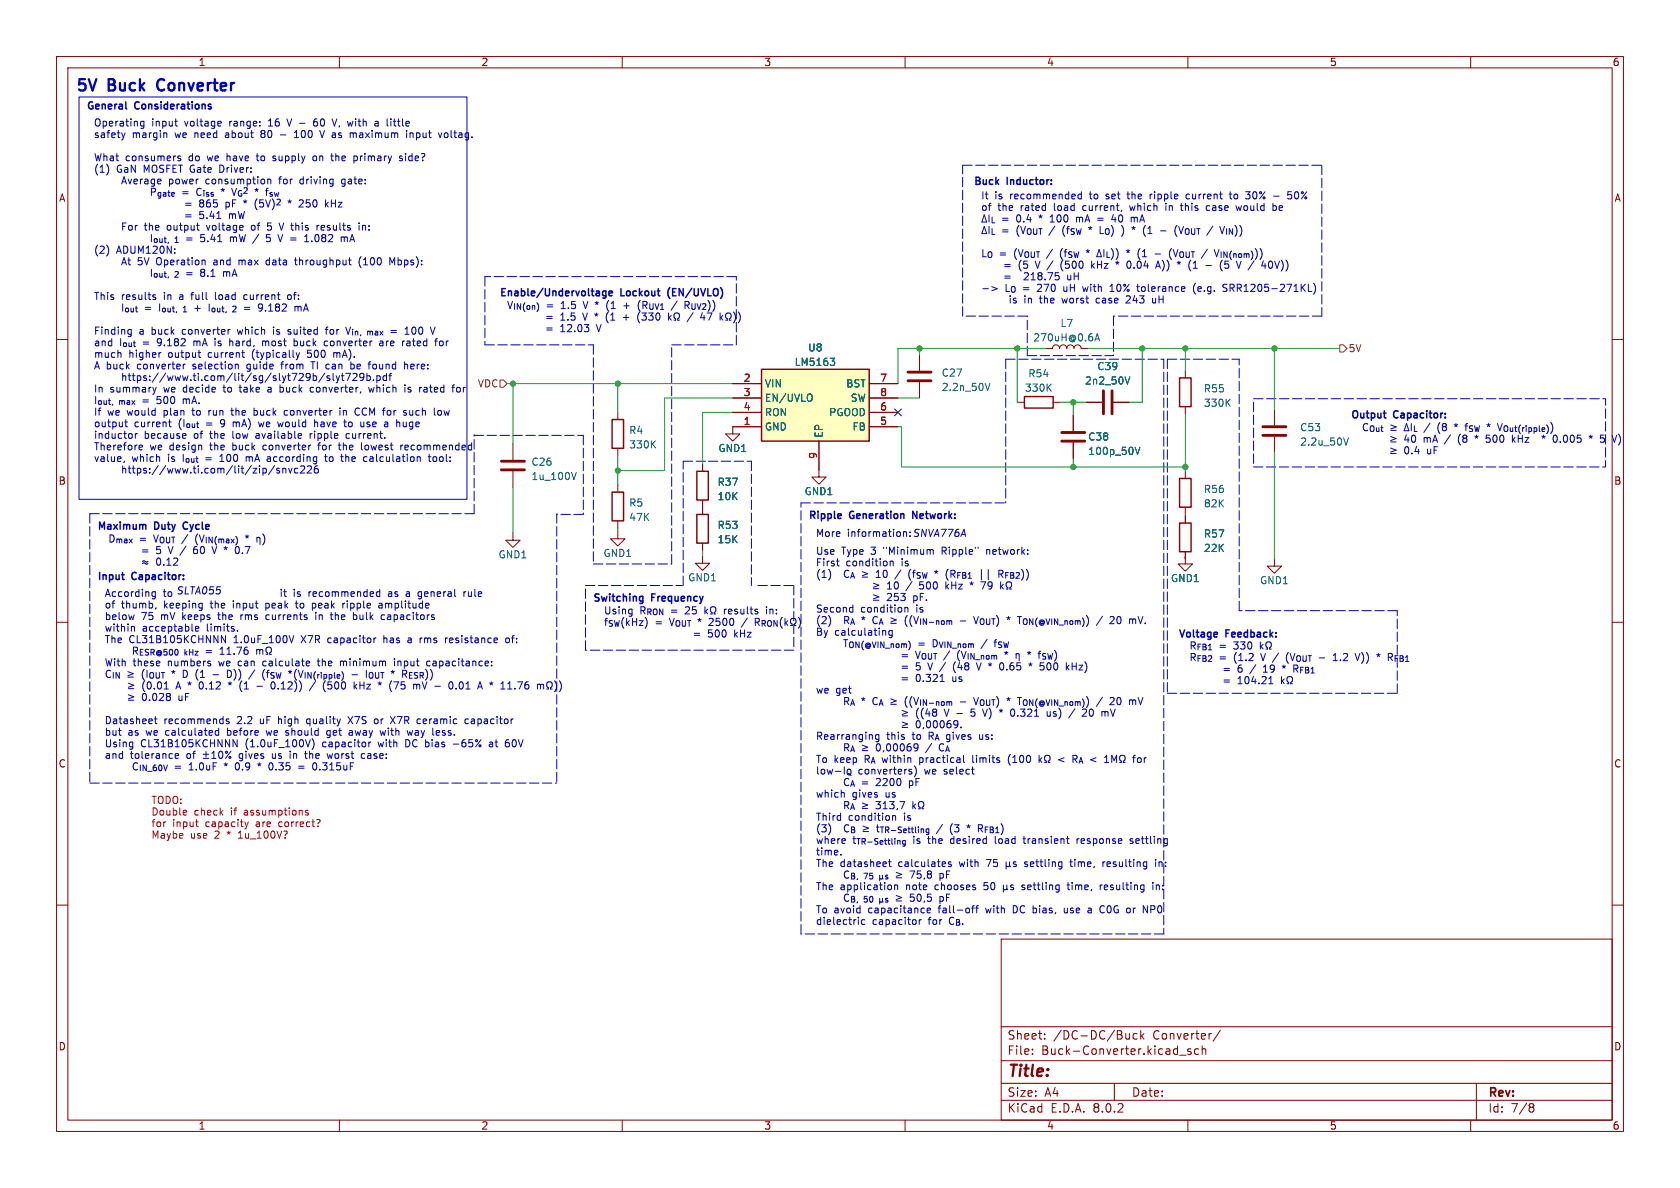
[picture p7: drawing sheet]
<svg xmlns="http://www.w3.org/2000/svg" width="297mm" height="210mm" viewBox="0 0 297 210" stroke-linecap="round" stroke-linejoin="round" font-family="sans-serif">
<defs><g id="words">
<g font-size="2.8" fill="#0000c2">
<text x="13.3" y="16.3">5V</text>
<text x="19.3" y="16.3">Buck</text>
<text x="28.7" y="16.3">Converter</text>
</g>
<text font-size="2.8" fill="#840000" x="178" y="190.9">Title:</text>
<g font-size="2.1" fill="#840000">
<text x="178" y="184">Sheet:</text>
<text x="186.2" y="184">/DC-DC/Buck</text>
<text x="203.9" y="184">Converter/</text>
<text x="178" y="186.7">File:</text>
<text x="184.1" y="186.7">Buck-Converter.kicad_sch</text>
<text x="178" y="196.9">KiCad</text>
<text x="178" y="194.1">Size:</text>
<text x="184.7" y="194.1">A4</text>
<text x="185.7" y="196.9">E.D.A.</text>
<text x="193.3" y="196.9">8.0.2</text>
<text x="200" y="194.1">Date:</text>
<text x="263" y="194.3">Rev:</text>
<text x="263" y="196.9">Id:</text>
<text x="267.1" y="196.9">7/8</text>
</g>
<g font-size="1.8" fill="#840000">
<text x="35" y="11.9">1</text>
<text x="85" y="11.9">2</text>
<text x="135" y="11.9">3</text>
<text x="185" y="11.9">4</text>
<text x="235" y="11.9">5</text>
<text x="285" y="11.9">6</text>
<text x="10.3" y="35.9">A</text>
<text x="285.3" y="35.9">A</text>
<text x="10.3" y="85.9">B</text>
<text x="285.3" y="85.9">B</text>
<text x="10.3" y="135.9">C</text>
<text x="285.3" y="135.9">C</text>
<text x="10.3" y="185.9">D</text>
<text x="285.3" y="185.9">D</text>
<text x="35" y="199.9">1</text>
<text x="85" y="199.9">2</text>
<text x="135" y="199.9">3</text>
<text x="185" y="199.9">4</text>
<text x="235" y="199.9">5</text>
<text x="285" y="199.9">6</text>
</g>
<g font-size="1.8" fill="#0000c2">
<text x="15.2" y="19.4">General</text>
<text x="16.5" y="22.4">Operating</text>
<text x="23.9" y="19.4">Considerations</text>
<text x="26.8" y="22.4">input</text>
<text x="32.8" y="22.4">voltage</text>
<text x="40.8" y="22.4">range:</text>
<text x="47.9" y="22.4">16</text>
<text x="51.5" y="22.4">V -</text>
<text x="56.5" y="22.4">60</text>
<text x="60.1" y="22.4">V, with</text>
<text x="68" y="22.4">a</text>
<text x="70.3" y="22.4">little</text>
<text x="16.5" y="24.5">safety</text>
<text x="16.5" y="28.6">What</text>
<text x="22.2" y="28.6">consumers</text>
<text x="23.4" y="24.5">margin</text>
<text x="31.1" y="24.5">we</text>
<text x="33.5" y="28.6">do</text>
<text x="34.7" y="24.5">need</text>
<text x="37" y="28.6">we</text>
<text x="40.3" y="24.5">about</text>
<text x="40.5" y="28.6">have</text>
<text x="46.1" y="28.6">to</text>
<text x="46.8" y="24.5">80</text>
<text x="49.1" y="28.6">supply</text>
<text x="53.1" y="24.5">100</text>
<text x="56.4" y="28.6">on</text>
<text x="57.9" y="24.5">V as</text>
<text x="59.9" y="28.6">the</text>
<text x="63.5" y="24.5">maximum</text>
<text x="64" y="28.6">primary</text>
<text x="72.3" y="28.6">side?</text>
<text x="73.7" y="24.5">input</text>
<text x="79.7" y="24.5">voltag.</text>
<text x="16.5" y="30.6">(1)</text>
<text x="17.7" y="32.7">Average</text>
<text x="20.6" y="30.6">GaN</text>
<text x="25.5" y="30.6">MOSFET Gate</text>
<text x="30.9" y="32.7">power</text>
<text x="32.1" y="34.7">=</text>
<text x="34.8" y="34.7">C_{iss} V_{G}^{2}</text>
<text x="37.6" y="32.7">consumption</text>
<text x="39.3" y="30.6">Driver:</text>
<text x="39.4" y="34.7">*</text>
<text x="45.8" y="34.7">*</text>
<text x="47.9" y="34.7">f_{sw}</text>
<text x="50.8" y="32.7">for</text>
<text x="54.7" y="32.7">driving</text>
<text x="62.2" y="32.7">gate:</text>
<text x="172.1" y="32.8">Buck</text>
<text x="173.4" y="35.3">It</text>
<text x="175.9" y="35.3">is</text>
<text x="178.1" y="32.8">Inductor:</text>
<text x="178.7" y="35.3">recommended</text>
<text x="193" y="35.3">to</text>
<text x="196" y="35.3">set</text>
<text x="200" y="35.3">the</text>
<text x="204.1" y="35.3">ripple</text>
<text x="210.8" y="35.3">current</text>
<text x="218.7" y="35.3">to</text>
<text x="221.7" y="35.3">30%</text>
<text x="229.5" y="35.3">50%</text>
<text x="25.5" y="40.8">the</text>
<text x="29.6" y="40.8">output</text>
<text x="35.7" y="38.8">=</text>
<text x="36.6" y="36.8">=</text>
<text x="36.8" y="40.8">voltage</text>
<text x="38.5" y="38.8">5.41</text>
<text x="39.3" y="36.8">865</text>
<text x="44.1" y="36.8">pF</text>
<text x="44.9" y="40.8">of</text>
<text x="47.6" y="36.8">*</text>
<text x="47.9" y="40.8">5</text>
<text x="49.7" y="36.8">(5V)^{2}*</text>
<text x="50.3" y="40.8">V this</text>
<text x="57.3" y="40.8">results</text>
<text x="58" y="36.8">250</text>
<text x="64.9" y="40.8">in:</text>
<text x="173.4" y="37.4">of</text>
<text x="176.4" y="37.4">the</text>
<text x="177" y="39.4">=</text>
<text x="177" y="41.5">=</text>
<text x="179.8" y="39.4">0.4</text>
<text x="179.8" y="41.5">(V_{OUT} (f_{SW} L_{O}) *</text>
<text x="180.5" y="37.4">rated</text>
<text x="184" y="39.4">*</text>
<text x="185.8" y="41.5">/</text>
<text x="186.1" y="39.4">100</text>
<text x="186.6" y="37.4">load</text>
<text x="190.9" y="39.4">mA</text>
<text x="191.9" y="37.4">current,</text>
<text x="193.2" y="41.5">*</text>
<text x="197.6" y="39.4">40</text>
<text x="199.4" y="41.5">)</text>
<text x="200.4" y="37.4">which</text>
<text x="201.2" y="39.4">mA</text>
<text x="203.6" y="41.5">(1</text>
<text x="206.9" y="37.4">in</text>
<text x="209.5" y="41.5">(V_{OUT} V_{IN}))</text>
<text x="209.9" y="37.4">this</text>
<text x="214.5" y="37.4">case</text>
<text x="215.6" y="41.5">/</text>
<text x="220.1" y="37.4">would</text>
<text x="226.7" y="37.4">be</text>
<text x="16.5" y="44.9">(2)</text>
<text x="20.6" y="44.9">ADUM120N:</text>
<text x="24.3" y="47">5V</text>
<text x="27.7" y="47">Operation</text>
<text x="33.6" y="42.9">1}</text>
<text x="36.8" y="42.9">=</text>
<text x="38" y="47">and</text>
<text x="39.6" y="42.9">5.41</text>
<text x="42.7" y="47">max</text>
<text x="45" y="42.9">mW /</text>
<text x="47.7" y="47">data</text>
<text x="51.8" y="42.9">5</text>
<text x="53" y="47">throughput</text>
<text x="54.2" y="42.9">V =</text>
<text x="59.2" y="42.9">1.082</text>
<text x="64.5" y="47">(100</text>
<text x="70.1" y="47">Mbps):</text>
<text x="173.4" y="45.5">L_{O}</text>
<text x="176.6" y="45.5">=</text>
<text x="178" y="47.6">=</text>
<text x="180.8" y="47.6">(5</text>
<text x="184" y="47.6">V /</text>
<text x="185.4" y="45.5">/</text>
<text x="188.8" y="47.6">(500</text>
<text x="192.7" y="45.5">*</text>
<text x="194.4" y="47.6">kHz</text>
<text x="199" y="47.6">*</text>
<text x="200.3" y="45.5">*</text>
<text x="201.1" y="47.6">0.04</text>
<text x="202.4" y="45.5">(1</text>
<text x="206.5" y="47.6">A))</text>
<text x="208.4" y="45.5">(V_{OUT} V_{IN(nom)}))</text>
<text x="210.5" y="47.6">*</text>
<text x="214.4" y="45.5">/</text>
<text x="215.8" y="47.6">-</text>
<text x="218.6" y="47.6">(5</text>
<text x="221.8" y="47.6">V /</text>
<text x="226.6" y="47.6">40V))</text>
<text x="16.5" y="53.1">This</text>
<text x="21.4" y="53.1">results</text>
<text x="29.1" y="53.1">in</text>
<text x="32" y="53.1">a</text>
<text x="33.6" y="49">2}</text>
<text x="34.3" y="53.1">full</text>
<text x="36.8" y="49">=</text>
<text x="38.7" y="53.1">load</text>
<text x="39.6" y="49">8.1</text>
<text x="44" y="53.1">current</text>
<text x="51.9" y="53.1">of:</text>
<text x="88.3" y="52.5">Enable/Undervoltage</text>
<text x="109.8" y="52.5">Lockout</text>
<text x="118.6" y="52.5">(EN/UVLO)</text>
<text x="177.7" y="51.7">L_{O}</text>
<text x="178" y="49.6">=</text>
<text x="179.2" y="53.7">is</text>
<text x="180.9" y="51.7">=</text>
<text x="182" y="49.6">218.75</text>
<text x="182" y="53.7">in</text>
<text x="183.7" y="51.7">270</text>
<text x="184.9" y="53.7">the</text>
<text x="188.5" y="51.7">uH</text>
<text x="189.1" y="53.7">worst</text>
<text x="189.8" y="49.6">uH</text>
<text x="192.1" y="51.7">with</text>
<text x="195.3" y="53.7">case</text>
<text x="197.1" y="51.7">10%</text>
<text x="200.8" y="53.7">243</text>
<text x="202.1" y="51.7">tolerance</text>
<text x="212.2" y="51.7">(e.g.</text>
<text x="217.7" y="51.7">SRR1205-271KL)</text>
<text x="16.5" y="59.3">Finding</text>
<text x="24.6" y="59.3">a</text>
<text x="25.5" y="55.2">=</text>
<text x="26.9" y="59.3">buck</text>
<text x="28.2" y="55.2">I_{out,</text>
<text x="32.5" y="59.3">converter</text>
<text x="35.4" y="55.2">1}</text>
<text x="38.7" y="55.2">+</text>
<text x="41.4" y="55.2">I_{out,</text>
<text x="42.5" y="59.3">which</text>
<text x="48.6" y="55.2">2}</text>
<text x="49" y="59.3">is</text>
<text x="51.8" y="59.3">suited</text>
<text x="51.9" y="55.2">=</text>
<text x="58.7" y="59.3">for</text>
<text x="62.5" y="59.3">V_{in,</text>
<text x="69" y="59.3">max}</text>
<text x="74.8" y="59.3">=</text>
<text x="89.5" y="54.7">V_{IN(on)}</text>
<text x="96.5" y="54.7">=</text>
<text x="96.7" y="56.8">=</text>
<text x="96.7" y="58.8">=</text>
<text x="99.3" y="54.7">1.5</text>
<text x="99.4" y="56.8">1.5</text>
<text x="99.4" y="58.8">12.03</text>
<text x="103.5" y="54.7">V *</text>
<text x="103.6" y="56.8">V *</text>
<text x="106" y="58.8">V</text>
<text x="107.9" y="54.7">(1</text>
<text x="108" y="56.8">(1</text>
<text x="111.1" y="54.7">+</text>
<text x="111.2" y="56.8">+</text>
<text x="113.8" y="54.7">(R_{UV1} R_{UV2}))</text>
<text x="114" y="56.8">(330</text>
<text x="120" y="54.7">/</text>
<text x="123.3" y="56.8">/</text>
<text x="16.5" y="61.3">and</text>
<text x="16.5" y="63.3">much</text>
<text x="16.5" y="65.4">A buck</text>
<text x="21.1" y="61.3">I_{out}</text>
<text x="22.8" y="63.3">higher</text>
<text x="24.4" y="65.4">converter</text>
<text x="25.3" y="61.3">=</text>
<text x="28.1" y="61.3">9.182</text>
<text x="29.9" y="63.3">output</text>
<text x="34.4" y="65.4">selection</text>
<text x="34.7" y="61.3">mA</text>
<text x="37.1" y="63.3">current</text>
<text x="38.6" y="61.3">is</text>
<text x="41.4" y="61.3">hard,</text>
<text x="44.1" y="65.4">guide</text>
<text x="45" y="63.3">(typically</text>
<text x="47.4" y="61.3">most</text>
<text x="50.4" y="65.4">from</text>
<text x="53.2" y="61.3">buck</text>
<text x="55" y="63.3">500</text>
<text x="55.9" y="65.4">TI can</text>
<text x="58.8" y="61.3">converter</text>
<text x="59.8" y="63.3">mA).</text>
<text x="63.3" y="65.4">be</text>
<text x="66.7" y="65.4">found</text>
<text x="68.8" y="61.3">are</text>
<text x="73" y="61.3">rated</text>
<text x="73.2" y="65.4">here:</text>
<text x="79.1" y="61.3">for</text>
<text x="16.5" y="67.4">https://www.ti.com/lit/sg/slyt729b/slyt729b.pdf</text>
<text x="16.5" y="69.5">In</text>
<text x="16.5" y="71.5">I_{out,</text>
<text x="19.4" y="69.5">summary</text>
<text x="23.7" y="71.5">max}</text>
<text x="29.1" y="69.5">we</text>
<text x="29.6" y="71.5">=</text>
<text x="32.4" y="71.5">500</text>
<text x="32.7" y="69.5">decide</text>
<text x="40" y="69.5">to</text>
<text x="43" y="69.5">take</text>
<text x="50.5" y="69.5">buck</text>
<text x="56.1" y="69.5">converter,</text>
<text x="66.7" y="69.5">which</text>
<text x="73.2" y="69.5">is</text>
<text x="76" y="69.5">rated</text>
<text x="82.1" y="69.5">for</text>
<text x="16.5" y="73.6">If</text>
<text x="16.5" y="75.6">output</text>
<text x="16.5" y="77.7">inductor</text>
<text x="19" y="73.6">we</text>
<text x="22.6" y="73.6">would</text>
<text x="23.7" y="75.6">current</text>
<text x="25.5" y="77.7">because</text>
<text x="29.2" y="73.6">plan</text>
<text x="31.7" y="75.6">(I_{out}=</text>
<text x="34.4" y="77.7">of</text>
<text x="34.5" y="73.6">to</text>
<text x="37.4" y="77.7">the</text>
<text x="37.5" y="73.6">run</text>
<text x="39.5" y="75.6">9</text>
<text x="41.6" y="77.7">low</text>
<text x="41.8" y="73.6">the</text>
<text x="41.8" y="75.6">mA)</text>
<text x="45.9" y="77.7">available</text>
<text x="45.9" y="73.6">buck</text>
<text x="46.6" y="75.6">we</text>
<text x="50.2" y="75.6">would</text>
<text x="51.5" y="73.6">converter</text>
<text x="55.6" y="77.7">ripple</text>
<text x="56.8" y="75.6">have</text>
<text x="61.5" y="73.6">in</text>
<text x="62.3" y="77.7">current.</text>
<text x="62.4" y="75.6">to</text>
<text x="64.4" y="73.6">CCM for</text>
<text x="65.4" y="75.6">use</text>
<text x="69.8" y="75.6">a</text>
<text x="72.2" y="75.6">huge</text>
<text x="73.4" y="73.6">such</text>
<text x="79" y="73.6">low</text>
<text x="238.8" y="74">Output</text>
<text x="240.7" y="76.3">C_{Out}</text>
<text x="246.5" y="74">Capacitor:</text>
<text x="252.1" y="76.3">/</text>
<text x="254.6" y="76.3">(8</text>
<text x="260" y="76.3">f_{SW} V_{Out(ripple)})</text>
<text x="264" y="76.3">*</text>
<text x="16.5" y="79.7">Therefore</text>
<text x="16.5" y="81.7">value,</text>
<text x="16.5" y="83.8">https://www.ti.com/lit/zip/snvc226</text>
<text x="23.3" y="81.7">which</text>
<text x="26.5" y="79.7">we</text>
<text x="29.8" y="81.7">is</text>
<text x="30.1" y="79.7">design</text>
<text x="32.6" y="81.7">I_{out}</text>
<text x="36.8" y="81.7">=</text>
<text x="37.4" y="79.7">the</text>
<text x="39.5" y="81.7">100</text>
<text x="41.6" y="79.7">buck</text>
<text x="44.3" y="81.7">mA</text>
<text x="47.2" y="79.7">converter</text>
<text x="48.3" y="81.7">according</text>
<text x="57.2" y="79.7">for</text>
<text x="58.8" y="81.7">to</text>
<text x="61" y="79.7">the</text>
<text x="61.8" y="81.7">the</text>
<text x="65.1" y="79.7">lowest</text>
<text x="66" y="81.7">calculation</text>
<text x="72.3" y="79.7">recommended</text>
<text x="77.7" y="81.7">tool:</text>
<text x="248.2" y="78.4">40</text>
<text x="248.2" y="80.4">0.4</text>
<text x="251.8" y="78.4">mA</text>
<text x="252.4" y="80.4">uF</text>
<text x="255.7" y="78.4">/</text>
<text x="258.2" y="78.4">(8</text>
<text x="261.5" y="78.4">*</text>
<text x="263.6" y="78.4">500</text>
<text x="268.4" y="78.4">kHz</text>
<text x="274.1" y="78.4">*</text>
<text x="276.3" y="78.4">0.005</text>
<text x="282.9" y="78.4">*</text>
<text x="285" y="78.4">5</text>
<text x="17.1" y="93.7">Maximum</text>
<text x="19" y="96">D_{max}</text>
<text x="24.6" y="96">=</text>
<text x="27.4" y="93.7">Duty</text>
<text x="32.5" y="96">/</text>
<text x="33" y="93.7">Cycle</text>
<text x="44.1" y="96">*</text>
<text x="142.9" y="91.8">Ripple</text>
<text x="144.1" y="95">More</text>
<text x="149.8" y="95">information:</text>
<text x="150.3" y="91.8">Generation</text>
<text x="161.3" y="95">SNVA776A</text>
<text x="161.9" y="91.8">Network:</text>
<text x="25" y="98">=</text>
<text x="25" y="100.1">þÿ&quot;H</text>
<text x="27.7" y="98">5</text>
<text x="27.7" y="100.1">0.12</text>
<text x="30.1" y="98">V /</text>
<text x="34.9" y="98">60</text>
<text x="38.5" y="98">V *</text>
<text x="42.9" y="98">0.7</text>
<text x="144.1" y="98.2">Use</text>
<text x="144.1" y="100.2">First</text>
<text x="148.8" y="98.2">Type</text>
<text x="149.5" y="100.2">condition</text>
<text x="154.1" y="98.2">3</text>
<text x="156.5" y="98.2">&quot;Minimum</text>
<text x="159.5" y="100.2">is</text>
<text x="167" y="98.2">Ripple&quot;</text>
<text x="175" y="98.2">network:</text>
<text x="17.1" y="102.6">Input</text>
<text x="18.4" y="105.6">According</text>
<text x="18.4" y="107.7">of</text>
<text x="21.5" y="107.7">thumb,</text>
<text x="23.4" y="102.6">Capacitor:</text>
<text x="28.8" y="105.6">to</text>
<text x="29.1" y="107.7">keeping</text>
<text x="31.1" y="105.2">SLTA055</text>
<text x="37.5" y="107.7">the</text>
<text x="41.7" y="107.7">input</text>
<text x="47.6" y="107.7">peak</text>
<text x="48.2" y="105.6">is</text>
<text x="51" y="105.6">recommended</text>
<text x="53.2" y="107.7">to</text>
<text x="56.2" y="107.7">peak</text>
<text x="61.8" y="107.7">ripple</text>
<text x="65.3" y="105.6">as</text>
<text x="68.4" y="107.7">amplitude</text>
<text x="68.7" y="105.6">a</text>
<text x="71" y="105.6">general</text>
<text x="79.2" y="105.6">rule</text>
<text x="104.8" y="106.4">Switching</text>
<text x="115.3" y="106.4">Frequency</text>
<text x="144.1" y="102.2">(1) C_{A} þÿ&quot;e10</text>
<text x="144.1" y="106.3">þÿ&quot;e</text>
<text x="156.7" y="104.3">10</text>
<text x="156.7" y="106.3">253</text>
<text x="158.6" y="102.2">/</text>
<text x="160.3" y="104.3">/</text>
<text x="161.1" y="102.2">(f_{SW} (R_{FB1}</text>
<text x="161.5" y="106.3">pF.</text>
<text x="162.8" y="104.3">500</text>
<text x="165.9" y="102.2">*</text>
<text x="167.6" y="104.3">kHz</text>
<text x="172.2" y="104.3">*</text>
<text x="174.2" y="102.2">||</text>
<text x="174.3" y="104.3">79</text>
<text x="177.8" y="102.2">R_{FB2}))</text>
<text x="18.4" y="109.7">below</text>
<text x="18.4" y="111.7">within</text>
<text x="18.4" y="113.8">The</text>
<text x="22.8" y="113.8">CL31B105KCHNNN</text>
<text x="25" y="109.7">75</text>
<text x="25.1" y="111.7">acceptable</text>
<text x="28.6" y="109.7">mV</text>
<text x="32.5" y="109.7">keeps</text>
<text x="36.7" y="111.7">limits.</text>
<text x="39.1" y="109.7">the</text>
<text x="41.4" y="113.8">1.0uF_100V</text>
<text x="43.2" y="109.7">rms</text>
<text x="47.9" y="109.7">currents</text>
<text x="53.6" y="113.8">X7R</text>
<text x="56.8" y="109.7">in</text>
<text x="58.4" y="113.8">capacitor</text>
<text x="59.8" y="109.7">the</text>
<text x="63.9" y="109.7">bulk</text>
<text x="68.5" y="113.8">has</text>
<text x="69.1" y="109.7">capacitors</text>
<text x="73" y="113.8">a</text>
<text x="75.3" y="113.8">rms</text>
<text x="80" y="113.8">resistance</text>
<text x="90.9" y="113.8">of:</text>
<text x="106.7" y="108.7">Using</text>
<text x="106.7" y="110.7">f_{SW}(kHz)=</text>
<text x="113.1" y="108.7">R_{RON} 25</text>
<text x="118.5" y="110.7">V_{OUT}2500</text>
<text x="118.7" y="108.7">=</text>
<text x="123.7" y="110.7">*</text>
<text x="124.3" y="112.8">=</text>
<text x="127.1" y="112.8">500</text>
<text x="128.7" y="108.7">results</text>
<text x="131.9" y="112.8">kHz</text>
<text x="136.3" y="108.7">in:</text>
<text x="144.1" y="108.4">Second</text>
<text x="144.1" y="110.4">(2) R_{A}</text>
<text x="144.1" y="112.5">By</text>
<text x="147.6" y="112.5">calculating</text>
<text x="152.1" y="108.4">condition</text>
<text x="154.4" y="110.4">C_{A}</text>
<text x="157.7" y="110.4">þÿ&quot;e((V_{IN-nom}-</text>
<text x="162.1" y="108.4">is</text>
<text x="173.1" y="110.4">V_{OUT}) T_{ON(@VIN_nom)})20</text>
<text x="179.1" y="110.4">*</text>
<text x="195.4" y="110.4">/</text>
<text x="201.5" y="110.4">mV.</text>
<text x="208.3" y="112.8">Voltage</text>
<text x="216.8" y="112.8">Feedback:</text>
<text x="18.4" y="115.8">R_{ESR@500</text>
<text x="18.4" y="117.9">With</text>
<text x="18.4" y="119.9">C_{IN}</text>
<text x="22.4" y="119.9">þÿ&quot;e(I_{OUT} D (1</text>
<text x="23.5" y="117.9">these</text>
<text x="29.8" y="117.9">numbers</text>
<text x="30.7" y="119.9">*</text>
<text x="36.3" y="115.8">kHz}</text>
<text x="39" y="117.9">we</text>
<text x="41.2" y="119.9">D))</text>
<text x="41.7" y="115.8">=</text>
<text x="42.6" y="117.9">can</text>
<text x="44.5" y="115.8">11.76</text>
<text x="47.1" y="117.9">calculate</text>
<text x="47.9" y="119.9">(f_{SW}</text>
<text x="52.7" y="119.9">*(V_{IN(ripple)}-</text>
<text x="57.1" y="117.9">the</text>
<text x="61.2" y="117.9">minimum</text>
<text x="66.8" y="119.9">I_{OUT} R_{ESR}))</text>
<text x="71" y="117.9">input</text>
<text x="71.5" y="119.9">*</text>
<text x="76.9" y="117.9">capacitance:</text>
<text x="144.1" y="114.5">T_{ON(@VIN_nom)}</text>
<text x="161.8" y="118.6">5</text>
<text x="162.2" y="114.5">=</text>
<text x="164.2" y="118.6">V /</text>
<text x="165" y="114.5">D_{VIN_nom} f_{SW}</text>
<text x="167" y="116.6">/</text>
<text x="169" y="118.6">(48</text>
<text x="173.4" y="118.6">V *</text>
<text x="173.8" y="114.5">/</text>
<text x="177.8" y="118.6">0.65</text>
<text x="178.1" y="116.6">*</text>
<text x="183.2" y="118.6">*</text>
<text x="184.7" y="116.6">f_{SW})</text>
<text x="185.3" y="118.6">500</text>
<text x="190.1" y="118.6">kHz)</text>
<text x="210.2" y="114.9">R_{FB1}</text>
<text x="210.2" y="116.9">R_{FB2}</text>
<text x="215.5" y="114.9">=</text>
<text x="215.5" y="116.9">=</text>
<text x="218.2" y="114.9">330</text>
<text x="218.2" y="116.9">(1.2</text>
<text x="220" y="119">6</text>
<text x="222.3" y="119">/</text>
<text x="223.3" y="116.9">V /</text>
<text x="224.8" y="119">19</text>
<text x="228" y="116.9">(V_{OUT} 1.2</text>
<text x="228.4" y="119">*</text>
<text x="230.6" y="119">R_{FB1}</text>
<text x="241" y="116.9">V))</text>
<text x="244.9" y="116.9">*</text>
<text x="247.1" y="116.9">R_{FB1}</text>
<text x="23.1" y="122">þÿ&quot;e(0.01</text>
<text x="23.1" y="124">þÿ&quot;e0.028</text>
<text x="32.1" y="122">A *</text>
<text x="32.5" y="124">uF</text>
<text x="36.5" y="122">0.12</text>
<text x="41.9" y="122">*</text>
<text x="47.3" y="122">-</text>
<text x="50" y="122">0.12))</text>
<text x="57.1" y="122">/</text>
<text x="59.6" y="122">(500</text>
<text x="65.2" y="122">kHz</text>
<text x="69.8" y="122">*</text>
<text x="71.9" y="122">(75</text>
<text x="76.4" y="122">mV</text>
<text x="80.3" y="122">-</text>
<text x="83.1" y="122">0.01</text>
<text x="88.5" y="122">A *</text>
<text x="92.9" y="122">11.76</text>
<text x="144.1" y="122.7">we</text>
<text x="147.7" y="122.7">get</text>
<text x="152.2" y="124.7">*</text>
<text x="154.4" y="124.7">C_{A}</text>
<text x="157.7" y="124.7">þÿ&quot;e((V_{IN-nom}-</text>
<text x="161.8" y="120.6">0.321</text>
<text x="168.4" y="120.6">us</text>
<text x="173.1" y="124.7">V_{OUT}) T_{ON(@VIN_nom)})20</text>
<text x="179.1" y="124.7">*</text>
<text x="195.4" y="124.7">/</text>
<text x="201.5" y="124.7">mV</text>
<text x="220" y="121">104.21</text>
<text x="18.4" y="128.1">Datasheet</text>
<text x="18.4" y="130.1">but</text>
<text x="22.6" y="130.1">as</text>
<text x="26" y="130.1">we</text>
<text x="29" y="128.1">recommends</text>
<text x="29.5" y="130.1">calculated</text>
<text x="40.6" y="130.1">before</text>
<text x="42" y="128.1">2.2</text>
<text x="46.2" y="128.1">uF</text>
<text x="47.8" y="130.1">we</text>
<text x="49.6" y="128.1">high</text>
<text x="51.4" y="130.1">should</text>
<text x="54.9" y="128.1">quality</text>
<text x="58.8" y="130.1">get</text>
<text x="62.5" y="128.1">X7S</text>
<text x="63" y="130.1">away</text>
<text x="67.3" y="128.1">or</text>
<text x="68.7" y="130.1">with</text>
<text x="70.4" y="128.1">X7R</text>
<text x="73.7" y="130.1">way</text>
<text x="75.2" y="128.1">ceramic</text>
<text x="78.3" y="130.1">less.</text>
<text x="83.9" y="128.1">capacitor</text>
<text x="144.1" y="128.8">þÿ&quot;e</text>
<text x="144.1" y="130.9">Rearranging</text>
<text x="156.7" y="130.9">this</text>
<text x="161.4" y="130.9">to</text>
<text x="161.8" y="126.8">((48</text>
<text x="161.8" y="128.8">0,00069.</text>
<text x="164.5" y="130.9">R_{A}</text>
<text x="167.1" y="126.8">V -</text>
<text x="167.8" y="130.9">gives</text>
<text x="172.1" y="126.8">5</text>
<text x="173.8" y="130.9">us:</text>
<text x="174.5" y="126.8">V)</text>
<text x="179.7" y="126.8">0.321</text>
<text x="186.3" y="126.8">us)</text>
<text x="190.5" y="126.8">/</text>
<text x="193" y="126.8">20</text>
<text x="196.6" y="126.8">mV</text>
<text x="18.4" y="132.2">Using</text>
<text x="18.4" y="134.2">and</text>
<text x="18.4" y="136.3">C_{IN_60V}</text>
<text x="23" y="134.2">tolerance</text>
<text x="24.8" y="132.2">CL31B105KCHNNN</text>
<text x="30.8" y="136.3">=</text>
<text x="33.1" y="134.2">of</text>
<text x="33.5" y="136.3">1.0uF</text>
<text x="39.9" y="136.3">*</text>
<text x="42.1" y="136.3">0.9</text>
<text x="42.8" y="134.2">gives</text>
<text x="43.5" y="132.2">(1.0uF_100V)</text>
<text x="46.3" y="136.3">*</text>
<text x="48.4" y="136.3">0.35</text>
<text x="48.8" y="134.2">us</text>
<text x="52.1" y="134.2">in</text>
<text x="53.8" y="136.3">=</text>
<text x="55" y="134.2">the</text>
<text x="56.6" y="136.3">0.315uF</text>
<text x="57.3" y="132.2">capacitor</text>
<text x="59.2" y="134.2">worst</text>
<text x="65.4" y="134.2">case:</text>
<text x="67.4" y="132.2">with</text>
<text x="72.3" y="132.2">DC bias</text>
<text x="81.2" y="132.2">-65%</text>
<text x="87.8" y="132.2">at</text>
<text x="90.8" y="132.2">60V</text>
<text x="144.1" y="135">To keep</text>
<text x="144.1" y="137">low-I_{Q}converters)</text>
<text x="152.2" y="132.9">þÿ&quot;e0,00069</text>
<text x="153" y="135">R_{A}</text>
<text x="156.3" y="135">within</text>
<text x="163" y="135">practical</text>
<text x="163.6" y="137">we</text>
<text x="164" y="132.9">/</text>
<text x="166.5" y="132.9">C_{A}</text>
<text x="167.2" y="137">select</text>
<text x="172.6" y="135">limits</text>
<text x="179.1" y="135">(100</text>
<text x="188.4" y="135">&lt;</text>
<text x="191.1" y="135">R_{A}</text>
<text x="194.4" y="135">&lt;</text>
<text x="202.5" y="135">for</text>
<text x="144.1" y="141.1">which</text>
<text x="150.6" y="141.1">gives</text>
<text x="152.2" y="139">=</text>
<text x="152.2" y="143.1">þÿ&quot;e313,7</text>
<text x="155" y="139">2200</text>
<text x="156.6" y="141.1">us</text>
<text x="161" y="139">pF</text>
<text x="144.1" y="145.2">Third</text>
<text x="144.1" y="147.2">(3) C_{B} þÿ&quot;et_{TR-Settling}/</text>
<text x="144.1" y="149.3">where</text>
<text x="150" y="145.2">condition</text>
<text x="150.8" y="149.3">t_{TR-Settling}is</text>
<text x="159.9" y="145.2">is</text>
<text x="164.4" y="149.3">the</text>
<text x="168.4" y="147.2">(3</text>
<text x="168.5" y="149.3">desired</text>
<text x="171.6" y="147.2">*</text>
<text x="173.8" y="147.2">R_{FB1})</text>
<text x="176.6" y="149.3">load</text>
<text x="181.8" y="149.3">transient</text>
<text x="191.4" y="149.3">response</text>
<text x="201.1" y="149.3">settling</text>
<text x="144.1" y="151.3">time.</text>
<text x="144.1" y="153.4">The</text>
<text x="148.5" y="153.4">datasheet</text>
<text x="155.1" y="155.4">75</text>
<text x="158.9" y="153.4">calculates</text>
<text x="163" y="155.4">þÿ&quot;e75,8</text>
<text x="169.9" y="153.4">with</text>
<text x="174.9" y="153.4">75</text>
<text x="182" y="153.4">settling</text>
<text x="190.3" y="153.4">time,</text>
<text x="196.2" y="153.4">resulting</text>
<text x="205.7" y="153.4">in:</text>
<text x="144.1" y="157.4">The</text>
<text x="144.1" y="161.5">To avoid</text>
<text x="148.5" y="157.4">application</text>
<text x="153.6" y="161.5">capacitance</text>
<text x="155.1" y="159.5">50</text>
<text x="160.3" y="157.4">note</text>
<text x="163" y="159.5">þÿ&quot;e50,5</text>
<text x="165.6" y="157.4">chooses</text>
<text x="166.2" y="161.5">fall-off</text>
<text x="171.2" y="159.5">pF</text>
<text x="174.4" y="157.4">50</text>
<text x="174.8" y="161.5">with</text>
<text x="179.8" y="161.5">DC bias,</text>
<text x="181.5" y="157.4">settling</text>
<text x="189.2" y="161.5">use</text>
<text x="189.8" y="157.4">time,</text>
<text x="193.6" y="161.5">a</text>
<text x="195.7" y="157.4">resulting</text>
<text x="195.9" y="161.5">C0G</text>
<text x="200.8" y="161.5">or</text>
<text x="204" y="161.5">NP0</text>
<text x="205.2" y="157.4">in:</text>
<text x="144.1" y="163.6">dielectric</text>
<text x="154.2" y="163.6">capacitor</text>
<text x="164.3" y="163.6">for</text>
<text x="168.1" y="163.6">C_{B}.</text>
</g>
<g font-size="1.8" fill="#006464">
<text x="187.4" y="58">L7</text>
<text x="140.4" y="64.9">LM5163</text>
<text x="142.8" y="62.3">U8</text>
<text x="182.6" y="60.6">270uH@0.6A</text>
<text x="193.9" y="65.6">C39</text>
<text x="135.1" y="68.7">VIN</text>
<text x="135.1" y="71.2">EN/UVLO</text>
<text x="149.5" y="68.7">BST</text>
<text x="150.3" y="71.2">SW</text>
<text x="166.4" y="66.8">C27</text>
<text x="166.4" y="69.3">2.2n_50V</text>
<text x="181.1" y="69.4">330K</text>
<text x="181.7" y="66.9">R54</text>
<text x="191.7" y="68.2">2n2_50V</text>
<text x="212.7" y="69.6">R55</text>
<text x="111.1" y="76.9">R4</text>
<text x="135.1" y="76.3">GND</text>
<text x="135.1" y="73.8">RON</text>
<text x="145.6" y="77.5" transform="rotate(-90 145.6 77.5)">EP</text>
<text x="146.5" y="73.8">PGOOD</text>
<text x="150.6" y="76.3">FB</text>
<text x="212.7" y="72.1">330K</text>
<text x="229.8" y="76.4">C53</text>
<text x="93.9" y="82.5">C26</text>
<text x="111.1" y="79.5">330K</text>
<text x="126.9" y="80.1">GND1</text>
<text x="192.3" y="80.6">100p_50V</text>
<text x="192.3" y="78.1">C38</text>
<text x="229.8" y="79">2.2u_50V</text>
<text x="93.9" y="85.1">1u_100V</text>
<text x="111.1" y="89.8">R5</text>
<text x="126.8" y="86.1">R37</text>
<text x="126.8" y="88.6">10K</text>
<text x="142.1" y="87.7">GND1</text>
<text x="212.7" y="87.4">R56</text>
<text x="212.7" y="89.9">82K</text>
<text x="111.1" y="92.3">47K</text>
<text x="126.8" y="93.7">R53</text>
<text x="212.7" y="95.2">R57</text>
<text x="88" y="98.9">GND1</text>
<text x="106.6" y="98.7">GND1</text>
<text x="126.8" y="96.2">15K</text>
<text x="212.7" y="97.8">22K</text>
<text x="121.6" y="103">GND1</text>
<text x="206.9" y="103.1">GND1</text>
<text x="222.7" y="103.5">GND1</text>
</g>
<g font-size="1.8" fill="#725600">
<text x="238.3" y="62.5">5V</text>
<text x="84.4" y="68.7">VDC</text>
</g>
<g font-size="1.8" fill="#a90000">
<text x="131.4" y="67.6">2</text>
<text x="131.4" y="70.1">3</text>
<text x="155.5" y="67.6">7</text>
<text x="155.5" y="70.1">8</text>
<text x="131.4" y="75.2">1</text>
<text x="131.4" y="72.6">4</text>
<text x="155.5" y="75.2">5</text>
<text x="155.5" y="72.6">6</text>
<text x="144.5" y="81.2" transform="rotate(-90 144.5 81.2)">9</text>
</g>
<g font-size="1.8" fill="#f00">
<text x="26.7" y="142.2">TODO:</text>
<text x="26.7" y="144.3">Double</text>
<text x="26.7" y="146.3">for</text>
<text x="26.7" y="148.3">Maybe</text>
<text x="30.5" y="146.3">input</text>
<text x="33.6" y="148.3">use</text>
<text x="34.3" y="144.3">check</text>
<text x="36.5" y="146.3">capacity</text>
<text x="38.1" y="148.3">2</text>
<text x="40.5" y="148.3">*</text>
<text x="40.9" y="144.3">if</text>
<text x="42.6" y="148.3">1u_100V?</text>
<text x="43.4" y="144.3">assumptions</text>
<text x="45.5" y="146.3">are</text>
<text x="49.7" y="146.3">correct?</text>
</g>
</g></defs>
<g fill="none" stroke="#840000" stroke-width=".18">
<path d="M10 10h277v190h-277zM12 12h273v186h-273zM60 10v2M110 10v2M160 10v2M210 10v2M260 10v2M10 60h2M285 60h2M109.2 72.9v1.3M109.2 79.2v1.3M144.8 83.1v1.2h1.2l-1.2 1.3-1.3-1.3h1.3"/>
<path d="M10 110h2M285 110h2M10 160h2M285 160h2M177 166h108v32h-108zM60 198v2M110 198v2M160 198v2M177 194.5h108M177 191.5h108M177 187.5h108M177 181.5h108"/>
<path d="M182.5 186.3v.1M182.5 185.5v.1M184.7 183.6v.1M184.7 182.8v.1M197 191.5v3M199.7 182.7v1M199.7 183.6l-.2 .1M201 182.8l-.4-.1-.3 .3v.4l.2 .2h.5M201.7 182.2v1.5M201.8 183.1l.4 .6M202.2 182.7l-.5 .6M208.5 186.5h1.2"/>
<path d="M210 198v2M210.5 185.5l-.3-.1-.2 .2v.2l.5 .2v.3h-.5M211.9 185.5l-.4-.1-.3 .3v.4l.1 .2h.6M212.5 185.5l.2-.1 .4 .1 .1 .9M212.5 184.9v1.5M215.7 182.1l-1.2 2M260 198v2M261 191.5v6.5M270.6 195.1h.3l.3 .3-.3 .3M270.6 195.7h.3M270.9 195.7l.2 .2 .1 .4-.3 .3h-.3"/>
</g>
<path d="M108.2 74.2h2v5h-2z" fill="none" stroke="#840000" stroke-width=".25"/>
<path d="M115.3 78.5l.6 .7M115.9 77.9l-.7 .7" fill="none" stroke="#006464" stroke-width=".18"/>
<path d="M134.6 65.3h19.1v12.7h-19.1z" fill="#ffffc2"/>
<path d="M134.6 65.3h19.1v12.7h-19.1zM181.1 70.1h5.1v2h-5.1zM208.5 66.8h2.1v5.1h-2.1zM108.2 87h2v5.1h-2zM123.2 83.3h2v5.1h-2zM123.2 90.9h2v5.1h-2zM208.5 84.6h2.1v5.1h-2.1zM208.5 92.5h2.1v5h-2.1z" fill="none" stroke="#840000" stroke-width=".25"/>
<g fill="none" stroke="#840000" stroke-width=".18">
<path d="M90.7 78.5v2.8M129.5 67.8h5.1M129.5 70.4h5.1M129.5 72.9h5.1M134.6 75.4h-5.1v1.3h1.3l-1.3 1.3-1.2-1.3h1.2M144.8 78v5.1M153.7 75.4h5M153.7 67.8h5M153.7 70.4h5M153.7 72.9h5M162.6 62.7v2.8M162.6 67.6v2.8"/>
<path d="M179.8 71.1h1.3M184.8 61.6h1.3a.64 .64 0 0 1 .6-.6 .64 .64 0 0 1 .6 .6 .64 .64 0 0 1 .7-.6 .64 .64 0 0 1 .6 .6 .64 .64 0 0 1 .6-.6 .64 .64 0 0 1 .7 .6 .64 .64 0 0 1 .6-.6 .64 .64 0 0 1 .6 .6h1.3M186.2 71.1h1.3M189.7 73.4v2.8M189.7 78.2v2.8M192 71.1h2.8M196.8 71.1h2.8M209.5 65.5v1.3M209.5 71.9v1.3M225.3 72.4v2.8M225.3 77.2v2.8M90.7 94.2v1.3h1.2l-1.2 1.3-1.3-1.3h1.3"/>
<path d="M90.7 83.3v2.8M109.2 94v1.3h1.3l-1.3 1.2-1.3-1.2h1.3M109.2 85.7v1.3M109.2 92.1v1.2M124.2 98.3v1.3h1.3l-1.3 1.2-1.3-1.2h1.3M124.2 82v1.3M124.2 88.4v2.5M124.2 96v1.3M209.5 98.4v1.3h1.3l-1.3 1.3-1.2-1.3h1.2M209.5 83.3v1.3M209.5 89.7v1.2M209.5 91.2v1.3"/>
<path d="M209.5 97.5v1.3M225.3 98.8v1.3h1.3l-1.3 1.2-1.3-1.2h1.3"/>
</g>
<g fill="none" stroke="#006464" stroke-width=".18">
<path d="M193.7 59.9h.6M143.4 69.7a.9 .9 0 0 1 0 1.2M146.8 63.3h.8l-.5 .5M147.3 63.8l.3 .2v.3l-.3 .3M174.2 67.8l.4 1.2 .4-1.2M185.3 68.4l.5 .8M185.8 67.9l-.7 .7M193.6 60.3l.4-1.3 .4 1.3M199.7 66.6l-.4 1.3M200.7 79.1l.4 1.2 .4-1.2M216.9 71.1l.6 .7M217.5 70.6l-.7 .7"/>
<path d="M237.5 77.4l.5 1.3 .4-1.3M101.9 83.5l-.4 1.3"/>
</g>
<path d="M160.5 67.3h4.1M160.5 65.8h4.1M187.7 78h4.1M187.7 76.5h4.1M195.1 69.1v4.1M196.6 69.1v4.1M223.3 77h4M223.3 75.4h4M88.6 83.1h4.1M88.6 81.5h4.1" fill="none" stroke="#840000" stroke-width=".51"/>
<path d="M88.4 67.2h.6l.7 .6-.7 .7h-.6zM236.9 61h.6l.6 .6-.6 .6h-.6z" fill="none" stroke="#725600" stroke-width=".18"/>
<path d="M22.3 19.2l.1 .1M37.3 18.9v.3M107.1 51.4v1.1l-.2 .2-.3-.1M107.1 51.5l-.3-.1-.3 .3 .1 .5h.5M107.7 51.9l.6-.2-.1-.2-.4-.1-.1 .2v.6h.5M32.5 92.5l-.1 .3 .1 .6M161.4 91.7v-1.3l.7 1.3M113.5 105.4l.2 .1M113.7 105.4l-.1 1.2M113.7 106.2l-.2 .1" fill="none" stroke="#0000c2" stroke-width=".25"/>
<g fill="none" stroke="#0000c2" stroke-width=".18">
<path d="M14 17.1h68.5v71.2h-68.5zM19.2 29.6v.8M22.1 23.5l-.3 .8M22.3 39.4h-.6v1.3M22.8 40l.2-.2 .3 .2 .1 .4-.1 .2-.3 .1-.2-.1zM23.9 39.8v.9M24.3 39.8l-.4 .3M24.8 31.7v.8M25.2 31.7l-.4 .2M25.4 21.4v1.1l-.1 .1M25.4 21.5l-.3-.1-.3 .3 .2 .5h.4M25.6 31.7h.5l.1 .8"/>
<path d="M26.2 32h-.5l-.1 .2 .1 .3 .5-.1M26.8 33.9h.6l.1-.2-.1-.3-.6-.1v1.3M27.3 31.7h-.3l-.3 .2 .1 .5h.5M27.3 31.7v1l-.2 .2h-.3M27.9 32.1l.6-.1-.1-.3h-.4l-.1 .1v.6h.5M28.4 34.1l-.3-.1-.2 .2 .1 .4h.4M28.4 34v.8l-.2 .2h-.2M28.9 34.1h.4v.6M29.1 23.5l.4 .2v.6M29.3 34.3l-.4 .2 .1 .2 .3-.1M29.7 34h.4M29.8 33.7v.8l.3 .2"/>
<path d="M30 31.7h.5M30 32.4h.5M30 31.7v1.2M30.4 34.4l.4-.1v-.2l-.3-.1-.1 .2v.4h.4M30.9 21.4h.5M31.1 22.2l.3 .1M31.9 27.6h-.3l-.2 .2 .1 .1 .4 .2v.3h-.5M32.8 35.9h1M32.8 36.3h1M32.8 38h1M32.8 38.3h1M34.8 39.8h.4"/>
<path d="M35.3 35.6l.2 .3M35.5 35.9h.3M35.5 35.9l-.2 .2v.3l.2 .2h.3l.2-.2v-.4l-.2-.1M36 37.4h-.6l-.1 .6M36 35.6l-.2 .3M37 31.7h-.4l-.2 .2 .1 .5h.5M37.4 37.3l-.3 .9h.8M37.7 37.8v.8M37.8 35.3l-.1 .6M37.9 35.8h.3l.2 .3v.4l-.5 .1M38.9 21.4l.2 .3-.6 .2M39 22.2l-.1 .1"/>
<path d="M42.1 37.4l.3 1.2 .3-.9 .2 .9 .3-1.2M43.2 35.9l.1-.3 .2 .3M45.3 27.6h.5M45.5 27.1v1.3M46.1 23.4l.3 .2-.3 .2 .1 .4 .2 .1M46.4 23.1h-.2M47 35.3l.4 1.3M47.5 22.3h.7M47.6 21.3l-.1 .1M47.9 39.4h-.6v.6l.2-.1M48.2 28.4h.4M48.4 36.5l-.3 .6"/>
<path d="M48.6 27.6l-.4 .2 .1 .1 .3 .1M49.3 31.7h.5M49.3 39.4l.5 1.3M49.5 35.6l-.6 .6h.7M49.6 23.8h.9M49.8 31.2l-.4 .2v1.1M50.2 31.7l-.1 .2 .1 .5M50.7 21l.4 1.3M52 24.3h.8M52 23.4l.4-.3v1.2M53.5 31.7h.1M53.6 31.2v1.3"/>
<path d="M53.6 32.4l-.1 .1M55.9 27.6h-.3l-.3 .2 .1 .6h.5M56 21l-.3 .1a.85 .85 0 0 0 0 1.2l.3-.1M56 21.6l-.3-.1-.3 .2M56 39.8v.9M56.4 39.8l-.4 .3M56.5 23.1l.4 1.2 .5-1.2M56.8 39.9v.7M58.5 27.6h.4M58.7 21l.4 1.3 .4-1.3M58.8 28.4h.1M61 31.7h-.4l-.2 .2 .1 .5h.5"/>
<path d="M61 31.7v1l-.2 .2h-.3M61.7 31.7h-.1M61.7 32l-.2 .2 .2 .3M62.5 23.5h.4l.1 .8M62.7 27.6h.2l.3 .2-.1 .5-.4 .1M63.5 39.4v.1M63.5 39.8v.9M64.1 39.8v.9M64.4 39.8l-.3 .2M66.4 21.4l.4 .1 .1 .8M66.9 22.2l-.5 .1M66.9 21.7l-.5 .1"/>
<path d="M69.5 21.4h.5M69.7 21v1.1l.2 .2M71.1 27.6h-.3l-.2 .2 .1 .1 .4 .2v.3h-.5M71.7 27.1v.2M71.7 27.6v.8M71.9 23.1v.1M71.9 23.5v.8M72.5 23.6l.2-.1h.3v.8M72.5 23.5v.8M79.1 23.5h-.3l-.3 .2 .2 .6h.4M174 38l.4 1.2h-.8zM174.8 38v1.2"/>
<path d="M175.4 38.4v1h.5M185.6 39.2h.8M185.8 38.3h-.2M190.3 38.4v.8M190.5 38.4l-.2 .1M191.2 33.9v1.3M191.2 34.4l-.4-.1-.2 .3 .1 .5h.5M194.1 38.6h.9M194.1 38.9h.9M196.8 37.9l-.3 .9h.8M199.2 34.3h.5M199.4 33.9l.1 1.2"/>
<path d="M199.7 36.4l.2 .8M200 38.5l.3-.1 .2 .2M200.5 38.6v.6M200.7 38.4l-.2 .2M203.3 34.3v.9M203.7 34.3l-.4 .3M206.1 36.4v.8M208.1 39.8a1.46 1.46 0 0 0 0 2M208.7 36.4h.4M208.8 35.9v1.1l.3 .2M210.3 34.4l-.4-.1-.2 .3 .1 .5h.5M213.9 36.4h-.4l-.3 .2 .2 .5h.5"/>
<path d="M217.3 34.3h.5M217.5 33.9v1.1l.3 .2M219.5 36.4l-.3 .8-.2-.6-.2 .6M220.2 33.9h.8l-.4 .5 .3 .1 .1 .4-.3 .3h-.3M225.2 36.4h.2l.2 .2v.5l-.4 .1M225.2 34.7h.9M226.2 36.4v.7M226.7 36.7l-.6 .1M228.3 33.9h-.6l-.1 .6 .2-.1h.4l.2 .2-.1 .4-.2 .2-.5-.2M229 34l-.1 .4 .1 .7M19.2 43.9v.8M21.5 46.8l.4-1.3 .5 1.3"/>
<path d="M21.6 46.5h.6M21.7 40h.4M21.7 53.7v1.3M22.3 54.5h.2l.2 .2v.2l-.2 .2-.3-.2zM22.6 46h.5M22.7 59h.5M22.7 58.3h.5M22.8 45.5v1.1l.3 .2M23.2 54.5v.6l.4-.1M23.2 58.2v1.1l-.1 .2M23.6 54.5v.6M23.9 54.5h.4"/>
<path d="M24.1 54.1v.9l.2 .1M26.8 41.5v1.2M26.8 47.6v1.3M27.2 52.5l.3 .1 .1 .2-.2 .2h-.3M27.2 52.1l.3 .1M27.3 42.3l.2-.1 .3 .1-.1 .5h-.4zM27.3 48.4l.2-.1 .3 .1-.1 .6-.4-.1zM28.2 42.2l.1 .6h.4M28.2 48.3l.1 .7 .4-.1M28.7 42.2v.7M28.7 48.3v.7M29 42.2h.4"/>
<path d="M29 48.3h.4M29.2 41.9v.8l.2 .2M29.2 48v.9l.2 .1M29.8 42.8l-.1 .2M29.8 49l-.1 .2M30.9 48.1l.4-.1 .2 .3-.6 .7h.6M30.9 42.9h.6M30.9 42.1l.3-.2v1M33 42.1h1M33 42.4h1M33 48.2h1M33 48.6h1"/>
<path d="M34.4 54.5h1M34.9 54v1M35.1 40.7h.1M35.5 41.5h.6M35.6 48.1h.1M35.6 41.9h.4l.2 .3-.1 .4-.5 .1M35.7 48.1h.3M35.7 48.1l-.1 .1M35.9 46l.4 .2v.6M36 47.6l.2 .2-.2 .3M36 48.1l.2 .3-.1 .3-.1 .2-.4-.1M37.5 54.6l.3-.1 .2 .2-.1 .4-.4-.1"/>
<path d="M37.5 47.8l.1-.2v1.3M37.6 41.4l-.3 .9M38 59.9v.1M38.1 51.7v1.1l.2 .2M38.5 42.7h.7M38.9 41.5v1.2M40.6 59.9v1.2M40.7 58.2l-.3 .1M43.4 41.5l-.3 1.2M43.6 52.1h-.3l-.2 .2 .1 .5 .4 .2M46.9 54.9v.1M47.2 46l-.2 .2 .2 .6"/>
<path d="M47.3 40.6l.2 .1M47.5 55h.7M47.5 54.1l.4-.4v1.3M48.4 57.8v.1M48.4 58.2v.9M50.9 59l.4 .1M51.3 58.2l-.4 .2 .1 .2 .3 .1M51.4 52.2l-.3-.1-.3 .2 .1 .5 .2 .2 .3-.1M52 59.9v1.2M52 46h.5M52.2 45.5v1.1l.3 .2M53.7 55l.4-1.3 .4 1.3"/>
<path d="M53.8 54.6h.6M57.4 40.1l-.6 .2M57.5 58.2h.5M58 57.8l-.3 .2v1.1M58.3 41.5l-.2 .1M58.6 41.5l.1 .1M58.7 42l-.7 .7h.8M61.1 57.8l.4 1.3 .5-1.3M61.6 46h.5M62 46.8h.1M63.8 45.4a1.46 1.46 0 0 0 0 1.9M67.2 58.6l.5 .6"/>
<path d="M67.7 58.6l-.5 .6M69.8 45.5l-.5 1-.4-1v1.3M73.4 57.9l.1 .4-.1 .7M74.7 58.1l-.3-.3a.72 .72 0 0 0-.1 1.3M76.1 57.8l.4 1.3 .4-1.3M103 55.3l.4 1.3M105.4 57.4l.4 1.2M107.4 53.5l-.1 .4 .1 .8M107.5 55.2a1.49 1.49 0 0 0 0 1.8M110.2 56.1h1M110.3 54.1h.9M112.8 56.5l.3 .6"/>
<path d="M113.1 55.1l-.3 .6M113.2 53.1a1.46 1.46 0 0 0 0 1.9M118.2 55.3v1.3M118.3 56.1l.4 .5M118.7 55.8l-.5 .4M119.1 55.7l.1 .5 .2 .2v.2h-.3M120.1 55.7v.5l-.3 .2v.2h.3M122.5 55.3l-1.1 1.6M123.9 56.2h.8M124.5 55.8v.8M125.9 55.3l-.6 1.3M127.3 55.3v1.3"/>
<path d="M127.4 56.1l.4 .5M127.8 55.8l-.5 .4M128.3 55.7v.5l.3 .2v.2h-.3M129.2 55.7v.5l-.3 .2v.2h.3M130 55.7v.8l-.3 .6M130.8 55.7v.8l-.3 .6M173.8 51h.9M174 40l.4 1.3h-.8zM174.8 40v1.3M175.3 50.7l1 .3-1 .4M175.4 40.4v1h.5M178.6 52.7v.9"/>
<path d="M179.7 43.9a1.46 1.46 0 0 0 0 2M180 44.1l.4 1.3 .5-1.3M180.3 46.3l-.1 .5 .1 .7M181.2 52.7v.9M181.3 44.6l.1-.1a.34 .34 0 0 1 .5 .3v.4a.34 .34 0 0 1-.4 .3 .34 .34 0 0 1-.3-.3zM181.7 48.7l-.7 .8h.8M182.3 44.5v.8l.2 .2 .4-.2v-.8M183 46.2l.4 1.2M183.2 44.5h.6M183.5 44.5v1M183.7 52.7h.5M183.9 52.3v1.1l.3 .2"/>
<path d="M187.7 52.7l.3 .9 .2-.6 .3 .6 .2-.9M187.8 43.9a1.46 1.46 0 0 0 0 2M187.9 46a1.46 1.46 0 0 0 0 1.9M188.1 44.5h.5M188.6 44.1l-.3 .2v1.1M188.8 48.6v.8l.3 .1 .2-.1M189.5 44.6h-.5v.3l.4 .2 .1 .2-.2 .2h-.4M189.8 44.5l.3 1 .2-.7 .2 .7 .2-1M191.4 50.7l.2 .8M192 44.3l.3 .1-.2 .3M193 46.2v1.2M193.1 46.9l.4 .5"/>
<path d="M193.5 46.6l-.5 .5M193.8 53.4l.2 .2 .4-.1M194.3 44.1l.4 1.3h-.8zM194.4 52.8l-.4-.1-.2 .1M195.2 44.1v1.3M195.7 44.5v1h.5M196.2 51.5h.8M196.2 50.6l.4-.4v1.3M196.5 43.9a1.47 1.47 0 0 1 0 1.9M197.3 43.9a1.47 1.47 0 0 1 .1 1.9M199.1 44.3l.3 .1M199.4 44.1v.3"/>
<path d="M199.4 44.4l-.2 .3M199.4 44.4l.2 .3M199.6 52.3l.2 .2v.3l-.8 .8h.8M199.7 44.3l-.3 .1M200.5 47.3v.1M200.9 50.7h.5M201.2 51.5h.2M201.2 45.3l.3 .5M201.5 43.9v.1M202.9 41.3h.8M203.2 40.2l-.3 .2M204.2 44.9h1"/>
<path d="M204.3 52.7v.9M204.3 53.4l-.1 .1M204.7 46.2l.4 1.2M204.9 52.3v1.3M204.9 52.9h.7M205.2 40.8h.9M205.4 46a1.46 1.46 0 0 1 0 1.9M205.6 52.3v1.3M207.1 43.9a1.47 1.47 0 0 0-.1 1.9M207.4 44.1l.4 1.3 .5-1.3M208.4 40l.4 1.3 .4-1.3M210.2 47.4l.3 .5"/>
<path d="M211.3 50.1a1.46 1.46 0 0 0 0 1.9M213.2 46.9h1M215.9 47.7l.2 .2M216.2 50.6l.7 .6-.2 .3h-.5M216.6 46.2l-.1 .6M216.7 46.6h.3l.2 .3v.4l-.5 .1M216.9 50.3l-.5-.1-.2 .3M221.7 46.1l-1.1 1.6M225.3 46.2l.5 1.2 .4-1.2M232.2 50.1a1.46 1.46 0 0 1 0 1.9M21.3 62.4l.1 .8M22 70.9v.6"/>
<path d="M22.1 74.6h.4M22.2 74.2v1.1l.3 .1M22.5 70.9h.4v.6M22.9 71.1l-.5 .2 .2 .2 .3-.1M23.9 76.6v.9M24.3 76.6l-.4 .3M24.7 79.5h.4M24.7 78.7h.3l.2 .3-.6 .1M27 68.5l.3 .8M27.3 69.3l-.1 .3M27.6 68.5l-.3 .8M27.8 70.1h.6"/>
<path d="M27.9 70.6h.3l.3 .2-.2 .5-.4 .1M28.5 62.3l-.3 .1M29.2 70.1l-.1 .1-.2 .4 .2 .6M29.4 70.1l.2 .2M29.8 74.6h.5M30 74.2v1.1l.3 .1M30.5 70.1l-.3 .2M30.6 70.1l.2 .2M32.4 64.4v.8M32.7 76.6l.2 .3-.6 .2M32.8 64.4l-.4 .2M32.8 77.4l-.1 .1"/>
<path d="M35 62.3h.5M35.4 63.2h.1M36.9 72.6v.8M37.2 72.6l-.3 .2M38 60.3v.8M40.8 72.6h.5M41 72.1v1.1l.3 .2M41 60.3l-.4 .1M41.2 74.6v.8M41.4 74.6l-.2 .1M41.8 64.4l.3 .2v.6M42.3 68.5h.4"/>
<path d="M42.4 68l.1 1.3M42.7 62.3h.5M43.1 63.2h.1M44.9 72.6h.4l.2 .1M44.9 72.1v1.3M45.4 77l-.2 .2 .2 .3M45.4 76.6l-.1 .1M45.5 73.3l-.2 .1-.4-.1M45.7 74.6l.2 .8 .3-.6M46.4 60.4l.4-.1 .2 .2M46.4 60.3v.8M46.7 78.7l-.2 .2v.4l.2 .2"/>
<path d="M47.4 68.5h.5v.8M47.9 68.8h-.4l-.2 .2 .2 .3h.4M49.3 75.4l.3-.6 .2 .6M49.5 68.5h.4l.2 .1M49.5 68v1.3M49.6 64.4h.5M49.8 64.1v1.1M50.1 69.2l-.2 .1h-.4M50.2 73.2l.3 .2 .3-.1M50.8 72.6h-.3l-.3 .2M52 60.3h.4l.2 .2-.1 .6h-.5M52.4 62.3l.3 .9"/>
<path d="M52.7 63.2l-.2 .3M53 62.3l-.3 .9M53.1 66l-.2 .1M53.4 66l.2 .2v.3l-.8 .8h.8M54.3 63.1l.2 .1M54.4 61.9l-.1 .6 .2-.1M54.8 76.6v.9M54.8 69.1l.3 .2h.3M54.8 66.5l-.2 .3h-.3l-.2-.3 .1-.4 .4-.1 .2 .1a.84 .84 0 0 1-.3 1.2h-.3M55.2 76.6l-.4 .3M55.3 64v1.2M55.4 66.5l.3-.1 .3 .3-.1 .5h-.5"/>
<path d="M55.4 66v1.3M55.4 68.5h-.3l-.3 .2M55.6 74.7l.2-.1 .3 .1 .1 .7M55.6 74.2v1.2M56.2 78.7h.4M56.3 78.4v1.1M57.4 65.9l-1.1 1.7M57.6 60.3h.3M57.9 61.1h-.3M58.3 66.5l-.3-.1-.2 .2 .1 .2 .4 .1v.3h-.5M58.9 66v1.1l.2 .2M59 62.3v.9"/>
<path d="M59.4 62.3l-.4 .2M59.4 66.4l.3 .9M59.7 67.3l-.3 .4M59.8 78.7h.5M60 78.3v1.1l.3 .1M60 66.4l-.3 .9M60.1 72.1v.2M60.1 72.6v.8M60.3 66.4h.5M60.5 66v1.1l.3 .2M60.7 72.6v.8M60.8 74.6h.4"/>
<path d="M61.1 72.6l-.4 .1M61.1 75.4h.1M61.8 76.7l-.4-.1-.2 .3 .1 .5h.5M61.8 74.6l-.2 .2v.4l.2 .2M62 66l-.6 1.3M62 64.4h.4l.2 .2-.1 .6h-.5M62.4 66.1l.5-.1 .2 .4-.8 .9h.8M63.3 72.1l.2 .2M63.5 73.3l-.2 .1M63.8 66l-.2 .2 .1 .5 .4 .1 .2-.3M64 79.5h.1M64.1 66l.2 .1a.84 .84 0 0 1-.3 1.2h-.3"/>
<path d="M64.6 78.7l-.1 .2 .1 .6M64.9 75.4h.1M64.9 66.5l.3-.1 .3 .3-.1 .5h-.5M64.9 66v1.3M64.9 74.7v.3M65.2 68.5l.2 .8 .3-.6 .2 .6 .2-.8M66 67.1v.2M66.1 64.4l-.2 .2v.4l.2 .2M66.6 66.5l.4-.1 .2 .3-.1 .5h-.5M66.6 66.4v1.3M67.2 60.3h.5v.8M67.7 60.6h-.4l-.2 .2 .2 .3h.4"/>
<path d="M68.3 66.5l-.3-.1-.3 .3 .1 .5h.5M68.3 66v1.3M68.7 66.4h.5M69.1 66l-.2 .2v1.1M70.9 78.7v.8M71.2 78.7l-.3 .2M71.3 75.4h.5M71.6 64.4h.4l.1 .8M71.9 61l.2 .1h.4M71.9 60.3h.5l.1 .8M72 78.7h-.2l-.2 .2v.6h.4M72.2 79l-.6 .1"/>
<path d="M72.4 72.6l.1 .7h.4M72.5 60.6h-.4l-.2 .2M72.6 68.5h-.3l-.2 .1 .1 .2 .4 .1v.4h-.5M72.7 64.4v.8M73.2 64.7l-.6 .1M75 68.5h.5v.8M75 69.3h.5M75.5 68.8l-.5 .1M77.6 72.6h.3l.2 .2-.1 .5-.4 .1M77.8 60.4l.1-.1 .4 .1 .1 .5-.2 .2h-.3l-.1-.1zM78.5 72.6l.2 .8M80.8 68.6l.2-.1 .3 .1 .1 .5-.1 .2h-.3l-.2-.1z"/>
<path d="M245.8 78.1h1M245.8 77.2l1 .3-1 .4M245.8 79.2l1 .4-1 .3M248.7 74.9l.4 1.2h-.9zM249.5 74.9v1.2M250 75.3v1h.5M257.1 75.1l.3 .1M257.4 74.9v.3M257.4 75.2l-.2 .2M257.4 75.2l.2 .2M257.7 75.1l-.3 .1M259 75.3h.5"/>
<path d="M259.5 74.9l-.3 .2v1M261 77.2l-.2 .3M262.7 78.1l.5 .1M262.8 76.9l-.1 .6 .5-.1M267.4 76.9v1.3M267.5 77.7l.4 .5M267.9 77.3l-.5 .5M272.7 77.5l.2-.3 .2 .3M281.5 77.1l-.3 .1 .2 .3M22 81.5l-.1 .3M27.1 94.6l.5 1.2 .4-1.2M28.5 95a.34 .34 0 0 1 .5 .3v.3a.34 .34 0 0 1-.4 .4 .34 .34 0 0 1-.3-.4z"/>
<path d="M29.4 95v.8l.2 .2 .4-.2v-.8M30.3 95h.6M30.6 95v1M34.4 96.7a.99 .99 0 0 0-.1 1.1l.2 .1M34.5 97.1l-.3 .2M34.8 94.6a1.5 1.5 0 0 0 .1 1.7M35.2 94.6l.5 1.2 .4-1.2M36.5 95v1M37.5 96.6l.4 1.3M37.5 95v1l-.6-1v1M38.3 94.8a1.19 1.19 0 0 0-.1 1.4M38.7 95.3v.7"/>
<path d="M38.7 95.4l.3-.1 .1 .1M38.9 81.6h.7M39.1 80.5l-.2 .2M39.1 95.4v.6M39.1 95.4l.2-.1h.2l.1 .7M40 95.3h.4l.1 .7M40.5 95.5l-.5 .2 .1 .3 .4-.1M40.9 95.3l.5 .7M41.4 95.3l-.5 .7M41.7 94.8a1.19 1.19 0 0 1 .1 1.4M41.9 96.6a.68 .68 0 0 1 .4 .6 .68 .68 0 0 1-.4 .7M42.6 82.8h.5"/>
<path d="M43 83.6h.1M43.4 94.7l.3 .2-.2 .2M43.5 80.7v.9M43.9 80.7l-.4 .2M44.4 82.3l-1.1 1.6M44.7 82.8h.7l-.7 .8h.7M45.4 95v.8M45.4 95.1l.4-.1 .2 .2v1.1M45.9 82.4v.1M45.9 82.8v.8M46.4 94.4a1.46 1.46 0 0 1 0 1.9M46.5 82.8h.3l.3 .2-.1 .6h-.5"/>
<path d="M46.5 82.8v1.2M47.4 80.7l.4 .1M47.8 81.5l-.4 .1M47.8 81l-.4 .1M48.5 82.3l-1 1.6M49.4 82.8h-.3l-.2 .2 .1 .1 .4 .2v.3h-.5M50 82.9l.2-.1h.3v.8M50 82.8v.8M51 82.8l.3 .8 .3-.8M52.7 82.8h-.4l-.3 .2 .2 .6h.5M53.9 82.7l-.8 .9h.8M55.1 82.7l-.8 .9h.8"/>
<path d="M55.6 82.7v.8l.2 .1 .4-.1 .1-.4-.1-.2-.4-.1-.2 .3M57.4 80.7h.5M57.6 80.3v1.1l.3 .2M61.1 80.3v1.3M61.3 80.7l-.2 .2M64.7 80.7l.2 .1M64.9 81.5l-.2 .1M65.4 81.2v.3M75.7 80.7h.5M75.9 80.3v1.1l.3 .2M77.1 80.9l-.3-.2-.3 .3 .2 .5 .3 .1 .1-.1M147.9 99.2h.5"/>
<path d="M148.1 100h.3M157.4 99.3l.1-.1h.4v.8M157.4 99.2v.8M159.7 94v.8M159.7 94.1l.2-.1 .3 .1 .1 .7M160.9 94.7v.1M160.9 94.1v.1M164.6 97.1l.4 .2v.7M174.4 97.1v.9M174.6 97.1l-.2 .2M245.8 80.2h1M23.4 110.7l.4 .2v.7"/>
<path d="M23.7 108.7l-.2 .8M27.5 104.6v1l-.3 .3M27.5 104.7l-.4-.1-.2 .2 .1 .6h.5M27.6 107.4l-.1 .3M30.2 114.8a.54 .54 0 0 1 .3 .5 .54 .54 0 0 1-.3 .5M31 114.9l.1-.1a.54 .54 0 0 1 .4 .5 .54 .54 0 0 1-.4 .5l-.2-.4zM32.7 114.8v1M32.8 115.4l.3 .4M33.1 115.1l-.4 .4M33.5 114.8v1M33.5 115.3h.6M34.1 114.8v1"/>
<path d="M34.5 115.1h.5l-.5 .7h.5M34.5 111.2l.6-.2v-.2l-.4-.1-.2 .2 .1 .6h.5M37.2 117.3v.3M37.7 119.3h.9M39.1 112.4l.8 1.2v-1.2M40.1 115.7h.7M40.2 118.5v1.3l.6-.2M40.5 118.5l.3 .2M42 111.5v.1M42.6 108.7v.8M42.7 114.4l-.5 1.3M42.8 108.7l-.2 .2"/>
<path d="M43.3 114.9h.3l.3 .2-.2 .5h-.4M43.3 114.5l-.1 .2M45 118.4l-1 1.7M46.7 116.9l-.2 .2v.4l.2 .2M46.7 118.4a1.47 1.47 0 0 0 .1 1.8M47 106.6v1.3M47 107.4l.1 .1M47.1 118.9h.5M47.1 106.6l-.1 .1M47.5 118.5l-.2 .2v1.1M47.5 108.7h-.4l-.1 .2 .1 .5 .4 .1M50.1 104.6h.5"/>
<path d="M50.3 104.2v1.1l.3 .1M52 112.4l-.5 1.2M52.2 106.6h.5M52.4 106.2v1.1l.3 .2M54.6 116.9l.1 .3-.6 .1M54.7 117.6l-.1 .1M55.2 106.7l.4-.1 .2 .2M55.8 107.4l-.2 .1-.4-.1M55.8 108.7v.8M56.1 116.9h.5M56.3 116.4v1.1l.3 .2M58.4 108.7h.5"/>
<path d="M58.6 109.5h.3M60.2 117l.3-.1 .2 .1M60.2 116.9v.8M61 106.6l-.3 .2M61.4 106.2v.1M62.6 108.7h.2l.3 .2-.1 .5-.4 .1M63.2 104.7l.2-.1 .3 .1 .1 .7M63.2 104.6v.8M64.8 104.6h-.3l-.2 .2 .1 .5 .4 .1M65.4 118.9h.1a.34 .34 0 0 1 .4 .3v.4a.34 .34 0 0 1-.3 .3 .34 .34 0 0 1-.3-.3zM66.5 112.8l-.3 .1M67 106.7h.5l.1 .8"/>
<path d="M67.6 106.9l-.5 .1-.1 .2 .1 .3 .5-.1M67.6 108.7h.4M67.9 112.4v1.2M68 109.5h-.4M68 112.8l-.1 .1M68.5 109.1v.4M69.7 116.4v.2M69.7 116.9v.8M70.2 105l.1 .2-.1 .2M70.2 104.6l.1 .1M70.3 116.9v.8M70.5 116.9l-.2 .1"/>
<path d="M72.5 112.8h-.3M72.6 113.1h-.3l-.2 .2 .1 .3h.4M74.5 112.8h.1M76 116.9h-.3l-.3 .2 .1 .5h.5M77.4 105.4h.4M77.4 104.7l.3-.1 .2 .3-.6 .1M78.4 104.6v.8M78.8 104.6l-.4 .2M79.1 112.8l-.4 .2M79.5 112.8v.8M80.1 113.1l-.6 .1M82.8 104.6l.1 .8h.3l.1-.1"/>
<path d="M83.3 104.6v.8M83.9 104.2v1.1l.2 .1M84.6 105l.6-.1-.1-.2-.4-.1-.1 .2v.6h.5M89.5 112.9l.1-.1 .4 .1 .1 .5-.2 .2h-.3l-.1-.1zM111.6 107.7h.1M111.7 107.7v1.1M111.7 108.5h-.1M122.7 112.3h1M122.7 112h1M124.6 107.3v1.2M124.7 108l.4 .5M125.1 107.7l-.5 .5"/>
<path d="M125.3 111.3l-.1 .7M125.6 108.5h.3v-.2a.54 .54 0 0 1-.3-.8 .54 .54 0 0 1 .8-.2 .58 .58 0 0 1-.1 1v.2h.3M125.9 112v.5M126.5 111.6l-.1 .5 .2 .4M128.1 107.7v.8M128.3 107.7l-.2 .2M130.9 112h.7M130.9 111.3v1.3M132.1 109.2l-1.1 1.7M133.5 109.3v1.3M133.8 110l.4 .6M134 109.3l.2 .2v.3l-.7 .2"/>
<path d="M134.7 110.2h.5l.1-.4-.6-.1v1M135 110.2l.3 .5M135.5 107.3v.1M135.5 107.7v.8M135.8 109.7h.1a.34 .34 0 0 1 .5 .3v.4a.34 .34 0 0 1-.4 .3 .34 .34 0 0 1-.3-.3zM137.4 109.7v1l-.6-1v1M138.2 109.2a1.47 1.47 0 0 0 .1 1.9M138.8 109.3v1.3M138.9 110.1l.4 .5M139.3 109.7l-.5 .5M139.8 110.6h.3v-.3a.54 .54 0 0 1-.3-.7 .54 .54 0 0 1 .7-.2 .58 .58 0 0 1-.1 .9v.3h.3M141.1 109.1a1.46 1.46 0 0 1 0 2"/>
<path d="M150.7 107.4h.1M150.8 106.9v1.3M150.8 108.2h-.1M152.3 109.2l.3 .1M152.6 109v.3M152.6 109.3l-.2 .2M152.6 109.3l.2 .2M152.9 109.2l-.3 .1M154.4 104.1h1M154.4 103.1l1 .4-1 .3M154.4 106.1h1M154.4 105.1l1 .4-1 .4"/>
<path d="M156.4 111.5l.2 .1v.7M157.7 111.5v1.1M157.7 111.5h-.3l-.3 .2 .1 .5h.5M159.5 115.7h1M159.5 116.1h1M159.5 117.8h1M159.5 118.1h1M159.5 119.8h1M160 107.4v.8M160 107.5l.2-.1h.3v.8M161.8 115.1l.5 1.3 .4-1.3M163.1 115.7l.1-.2a.34 .34 0 0 1 .5 .4v.3a.34 .34 0 0 1-.4 .3 .34 .34 0 0 1-.3-.3z"/>
<path d="M164.1 115.5v.8l.2 .2 .4-.2v-.8M165 115.5h.6M165.3 115.5v1M166.4 119.4l.2-.2v1.3M169.4 115.3l-.1 .7 .3 .8M169.9 115.1l.5 1.3 .4-1.3M171.2 115.5v1M171.8 103.2l-.2 .2M172.1 109l.4 1.3M172.2 115.5v1l-.6-1v1M172.5 116.6h.7M172.6 117.2l.4 1.2"/>
<path d="M173.5 115.9v.6M173.5 116l.4-.1v.6M174.2 102.9l-.5 1.2M174.4 115.9h.3l.2 .1v.3l-.2 .2-.3-.2zM175.3 116l.3-.1 .2 .1M175.3 115.9v.6M175.8 116l.1-.1h.2l.1 .6M175.8 116v.5M176.6 101.5l.6-.1 .1-.2v-.3l-.7-.1v1.3M176.8 118.3l.2 .1h.3M176.9 101.5l.4 .6M176.9 102.9v1.2"/>
<path d="M177 103.6l.4 .5M177.3 117.2h-.3l-.2 .1M177.4 103.3l-.5 .5M177.9 103.2v.5l.3 .2v.2h-.3M178.8 103.2v.5l-.3 .2v.2h.3M179.6 115.7l.4-.2 .2 .2v1.1M179.6 115.5v.9M181.8 115.7l.1-.3 .2 .3M181.9 117.3l.3 .2M182.2 117.2v.3M182.2 117.5l-.2 .2M182.2 117.5l.1 .2"/>
<path d="M182.5 117.3l-.3 .2M183.5 115.5h.5M183.9 117.2h.6M184 115.1l-.3 .2v1.1M184.3 117.6l.3 .3v.3l-.3 .2M188.6 118l.4 .4M189 117.6l-.5 .5M189.5 117.8h.8M189.5 117.2v1.2M200.4 109.4l.4 .2v.7M216.4 118.2h1M216.4 118.5h1"/>
<path d="M218.9 120l.3-.4v1.3M218.9 117.9v.8l.2 .1h.4M219.5 118.1l-.4-.1-.2 .3M222 117.5l-1.1 1.6M222.8 113.5v1.2M222.9 114.3l.4 .4M223.3 113.9l-.5 .5M223.3 118.8h.8M223.5 117.9l.2-.3v1.2M223.8 114.7h.3v-.2a.54 .54 0 0 1-.3-.7 .54 .54 0 0 1 .8-.3 .58 .58 0 0 1-.2 1v.2h.4M226.6 119.6v1.3M227.5 115.7l-.1 .5 .1 .7"/>
<path d="M229.9 118.4h.4M230.4 118h-.5v1M239.6 115.5l.4 1.3 .4-1.3M244 115.7l-.3 .1 .2 .3M23.4 131.2h.1M23.5 131.2l-.1 1.1M23.5 132h-.1M27.3 127.1h.5M27.5 126.7v1.1l.3 .1M28.3 135.2a.54 .54 0 0 1 .3 .5 .54 .54 0 0 1-.3 .6M28.9 135.2l.4 1.1 .3-1.1M31 133.6l.6-.1-.1-.2-.3-.1-.2 .2v.6h.5"/>
<path d="M31.2 121.4h.6M31.5 120.5l-.4 1.3M31.6 123v.7l.4 .1M35.9 120.8v.8l-.4 .2M35.9 134.1h1M35.9 133.3h1M36.4 132.9v.9M37.4 134.1h.8M37.4 133.2l.4-.4v1.3M38.7 128.7v1.3M38.7 129.2l-.4-.1-.3 .3 .2 .5h.5M39 132.8a.72 .72 0 0 0 .1 1.3 .79 .79 0 0 0 0-1.3"/>
<path d="M40.3 120.7l.3 .1M40.5 127.1h-.3l-.2 .2v.1l.5 .2v.3h-.5M40.6 120.5v.3M40.6 120.8l-.1 .3M40.6 120.8l.2 .3M40.8 132.8l-.9 1.3M41 120.7l-.4 .1M41.2 130.8l.7 1.2v-1.2M42.5 121.7l.3 .6M43.2 121.8h.7M43.6 120.5v1.3M45.4 121.3h1"/>
<path d="M45.8 135.1l-.1 .3M47.1 129.1l.2 .9M48 134.8a.68 .68 0 0 0-.5 .7 .68 .68 0 0 0 .5 .6M48 120.8l-.1 .2M48.1 133.2v.7l.2 .2M48.6 120.8v.5l-.1 .4-.2 .1M49.2 121.7v.1M50.5 129.9l.4 .1M50.6 129.5l.3 .1M50.9 129.1l-.3 .1M51.3 133.2v.9M52.8 135.4h1"/>
<path d="M52.8 135.8h1M53.8 133.2h.5M54 132.8v1.1l.3 .2M54.3 127.1l-.1 .2 .1 .6M54.9 130.8l-.5 1.2M55.2 130.6a1.49 1.49 0 0 1 0 1.8M55.6 134.8l-.3 .3M55.7 134.8a.72 .72 0 0 1-.1 1.3l-.2-.1M55.8 120.5l-1.1 1.6M57.8 133.2l.3 .9 .2-.6 .2 .6 .3-.9M58.1 121h.3l.3 .3-.1 .4-.5 .1M58.3 130.3h-.1"/>
<path d="M58.4 129.2l-.4-.1-.2 .3 .1 .5h.5M61.5 126.7l.9 1.2M61.9 129.1h.2l.2 .2v.7M62.3 129.9l-.4 .1M62.3 129.4l-.4 .1M62.4 126.7l-.9 1.2M63.6 121.1h.8M63.9 133.9l.2 .2 .4-.1M64.4 120.5v1.3M64.5 133.3l-.4-.1-.2 .1M65.2 131.2v.8M65.6 131.2l-.4 .2"/>
<path d="M66.3 127.1h.4M66.3 127.9h.4M68.2 129.1l-.3 .9-.2-.6M69 120.9v.8l.3 .6M69 126.7l.9 1.2M69.9 126.7l-.9 1.2M70.9 121.7h.6M70.9 121.1h.6M71.7 130.8v1.2h.3M72.9 129.1l-.2 .9-.2-.6-.3 .6M74.6 120.5l.5 1.3 .4-1.3M77.3 129.1l.4 .1v.2l-.6 .2"/>
<path d="M77.7 129.9l-.4 .1M79.5 121.7h.4M80 120.8l.1 .2M80.1 131.5h1M81.2 120.8v.2M81.8 120.8l.1 .5-.1 .4-.2 .1-.3-.1M82.4 121.8h.7M82.6 120.7l-.2 .2M82.8 127.1h-.4l-.2 .2 .1 .6h.5M83.3 127.5v.4M86.6 120.7l.3 .1M86.6 131.2h.4l.1 .8"/>
<path d="M86.9 120.5v.3M86.9 120.8l-.2 .3M86.9 120.8l.1 .3M87.1 131.5h-.4l-.2 .2 .2 .3h.4M87.2 120.7l-.3 .1M89.7 130.8h.2M89.8 131.2l.3 .3v.3l-.3 .2M91.5 120.5h.9l-.6 1.3M98 120.3a1.46 1.46 0 0 1 0 2M98.9 120.3a1.46 1.46 0 0 1 0 2M144.4 133.5h.7M149.3 123.3v1.3"/>
<path d="M149.3 131.5v1.2M149.3 137.9a.57 .57 0 0 0 0 .7 .57 .57 0 0 0 .8 .2M149.6 124l.5 .6M149.6 132.1l.5 .6M150.1 123.5l-.2 .4-.6 .1M150.1 131.7l-.2 .4h-.6M150.4 124.7l.3-1 .4 1M150.4 132.9l.3-1 .4 1M150.4 139l.3-1 .4 1M150.5 124.4h.5M150.5 132.6h.5M150.5 138.7h.5"/>
<path d="M155.4 129.9v1l-.1 .2M155.4 129.9h-.4l-.2 .2 .1 .5h.5M159.5 120.2h1M159.5 126.6h1M159.5 125.6l1 .3-1 .4M159.5 128.6h1M159.5 127.6l1 .4-1 .4M161 136.4l.2 .2-.2 .2M161 136l.2 .1M161.6 135.4a1.47 1.47 0 0 1 .1 1.9M162 131.5l.2 .1a.84 .84 0 0 1-.3 1.1h-.2M162.3 132l-.3 .3h-.2"/>
<path d="M165.5 125.9l.1 .2-.1 .5M165.6 125.6l-.1 .2M166.2 120.5h.7M169.1 127.4l.2 .1a1.07 1.07 0 0 1-.1 1M169.3 127.9l-.2 .3M169.9 128.5v.2M170.3 133.5v1.1l.2 .2M172 133.5v1.1l.1 .2M172.1 123.3l.4 1.3M173.2 129.9v.6l.2 .2M173.7 125.3l.4 1.3M176.8 125.9l.2-.3 .1 .3"/>
<path d="M178.6 133.3a1.46 1.46 0 0 0 0 2M178.7 125.6v.8l.3 .2h.2M183.7 133.5v1.3M183.8 134.3l.4 .5M184.2 133.9l-.5 .5M184.7 134.8h.3v-.2a.54 .54 0 0 1-.3-.8 .54 .54 0 0 1 .8-.2 .58 .58 0 0 1-.2 1v.2h.3M185.1 125.8l.1 .8h.3l.2-.1M185.7 125.8v.8M188.1 133.9l-1 .4 1 .4M189.7 133.5h.5l.2 .3-.1 .3-.6 .1M190 134.2l.4 .6M190 125.3l-1.1 1.6"/>
<path d="M192.1 125.7l-.8 .9h.8M195.5 125.8l.4 .1v.7M196.5 134.8v-1.3l.5 .9 .4-.9v1.3M197.9 134.8h.3v-.2a.54 .54 0 0 1-.2-.8 .54 .54 0 0 1 .7-.2 .58 .58 0 0 1-.1 1v.2h.3M200.2 133.9h.5M200.4 123.7l.4 .2v.7M200.7 133.5l-.3 .2v1.1M201.1 134.1l.2-.2 .4 .2v.5l-.1 .1-.3 .1-.2-.1zM216.4 120.2h1M216.4 120.6h1M218.9 120.9h.7M226.7 120.4l.3 .5"/>
<path d="M227 120l-.4 .5M227.5 120.9h.3v-.3a.54 .54 0 0 1-.2-.7 .54 .54 0 0 1 .7-.2 .58 .58 0 0 1-.1 .9v.3h.3M148.7 151v.1M149.1 140.1l.2 .2v.6M149.3 142.4l.6-.1 .2-.2-.1-.3-.7-.1v1.3M149.3 158.4a.57 .57 0 0 0 0 .7 .57 .57 0 0 0 .8 .1M149.6 142.4l.5 .6M149.7 154a.66 .66 0 0 0-.4 .6 .66 .66 0 0 0 .5 .6l.3-.1M149.8 154l.3 .1M150.4 143.1l.3-1 .4 1M150.5 142.8h.5M150.5 154.4h.4l.2 .2-.2 .2 .2 .1v.3l-.2 .2h-.4z"/>
<path d="M150.5 158.5h.4l.2 .1-.2 .3 .2 .1v.3l-.2 .2h-.4zM150.5 154.8h.4M150.5 158.9h.4M151.6 155.3l-.1 .2M151.6 159.4l-.1 .2M152.7 154.4h.7l-.4 1M153.3 158.5h-.5v.4h.4l.1 .5-.2 .1-.3-.1M153.8 158.5h.2a.54 .54 0 0 1 .3 .5 .54 .54 0 0 1-.3 .5l-.3-.4zM154.3 154.4h-.5l-.1 .4h.5l.1 .5-.2 .1-.4-.1M157.1 152.3h.4M157.2 151.9v1.1l.3 .2M157.4 156.4l.2 .3v.3l-.2 .3"/>
<path d="M157.8 144.2v.8M157.8 144.3l.2-.1h.3v.8M158.2 156.6l.1-.2 .3 .1 .1 .8M158.2 156.4v.9M158.4 155.2h1M158.4 154.2l1 .4-1 .3M158.4 159.3h1M158.4 158.3l1 .4-1 .3M161 158.1l-.1 .6 .2-.2 .4 .1 .1 .5-.2 .2-.5-.1M161.4 141.7v1.3M161.5 142.5l.4 .5M161.7 154l-.5 1.2"/>
<path d="M161.9 142.1l-.5 .5M162.1 155.1l.5 .1M162.2 154l-.1 .6 .5-.1M162.4 143h.3v-.3a.54 .54 0 0 1-.3-.7 .54 .54 0 0 1 .7-.2 .58 .58 0 0 1-.1 .9v.3h.3M162.4 158.1a.72 .72 0 0 0 .1 1.2M168.1 152.4l-.3-.1-.2 .2 .1 .2 .4 .1v.3h-.5M170.9 146l.3 .1-.2 .2M173 146.5h.5M173.3 146.5l.4 .6M173.5 145.8h-.5v1.3M175.9 147.8v1.1l.2 .2M177.4 156.4v1.3"/>
<path d="M177.4 157.1l.2 .2h.2l.2-.2M177.9 152.3v1.3M177.9 153l.2 .2h.2l.2-.2M178 157.1l.2 .2M178 156.4v.7M178.5 153l.2 .2M178.5 152.3v.7M179.1 156.5l-.3-.1-.1 .2v.2l.4 .1v.3h-.4M179.6 152.4l-.3-.1-.2 .2 .1 .2 .4 .1v.3h-.5M180.7 157.2l.3 .1M180.8 148.3h.5M181 156.4l-.3 .2v.2l.3 .1"/>
<path d="M181 147.8v1.1l.3 .2M181.1 153.1l.4 .1M181.5 152.3l-.4 .2 .1 .2 .3 .1M188.6 156.4h.5M188.8 156v1.1l.3 .2M189.1 152.3h.5M189.3 151.9v1.1l.3 .2M190.4 148.3v.8M190.8 148.3l-.4 .2M194.5 156.4v.9M194.9 156.4l-.4 .3M195 152.3v.9"/>
<path d="M195.3 156.5v.7M195.3 152.3l-.3 .3M195.8 152.4v.7M195.8 156.7l-.6 .2M196.3 152.6l-.6 .2M200.3 148.3h-.3l-.2 .1v.2l.5 .1v.3h-.5M203.8 156v.1M203.8 156.4v.9M204.3 151.9v.1M204.3 152.3v.9M204.4 156.4v.9M204.8 156.4l-.4 .2"/>
<path d="M204.9 152.3v.9M205.3 152.3l-.4 .2M144.4 160.1h.7M151.7 162.1v.2M151.7 162.6v.8M152.9 162.6h-.4l-.2 .2 .1 .6h.5M162.5 162.6v.8M162.9 162.6l-.4 .2M163.9 160.9l.6-.1-.1-.2-.3-.1-.2 .2 .1 .6h.4M171.8 160.5h.4M171.9 160.3v1.1M172.5 160.5h.5"/>
<path d="M172.7 160.3v1.1M179.4 160.1h-.3v1.3h.3M188.2 160.5v.8l.3 .1 .2-.1M192.5 160.5l.4 .1v.8M192.9 161.3l-.4 .1M192.9 160.8l-.4 .1M195 160.1l.2 .1M195.2 161.3l-.2 .1M203.5 160.8h.4M203.9 160.1h-.4v1.3"/>
<circle cx="40" cy="133" r=".18"/>
<circle cx="40.7" cy="133.9" r=".18"/>
</g>
<path d="M28 14.3a1.39 1.39 0 0 0 0 1.4" fill="none" stroke="#0000c2" stroke-width=".4"/>
<path d="M32.8 143.2l.2 .3-.6 .2M32.9 144l-.1 .1M34.6 145.3h.5M34.8 146.1h.3M42.1 148.2h.8M43.3 145.3l.3 .8M43.6 146.1l-.1 .3M43.9 145.3l-.3 .8M54.5 143.3l-.3-.1-.2 .2v.2l.5 .1v.3h-.5" fill="none" stroke="#f00" stroke-width=".18"/>
<g fill="none" stroke="#0000c2" stroke-width=".18" stroke-dasharray="1.7 .6">
<path d="M170.2 29.2h63.5M233.7 29.2v26.7M85.7 48.9v12.1M130.2 48.9h-44.5M170.2 55.9v-26.7M181.6 55.9h-11.4M196.8 55.9v7M233.7 55.9h-36.9M83.8 77h19.3M85.7 61h19.2M103.1 77v13.9M104.9 61v38.7"/>
<path d="M118.7 61h11.5M130.2 61v-12.1M177.8 63.5v25.4M177.8 63.5h27.9M181.6 62.9v-7M181.6 62.9h15.2M205.7 63.5v101.6M206.4 63.5v59.1M206.4 63.5h12.7M221.6 70.5h62.2v12.1h-62.2zM15.9 90.8v47.6M15.9 90.8h67.9"/>
<path d="M83.8 90.8v-14M98.4 90.8v47.6M103.1 90.9h-4.7M104.9 99.7h13.8M118.7 99.7v-38.7M120.8 81.5h4.4M125.2 81.5h7.6M132.8 81.5v22M141.6 88.9h36.2M103.5 114.9v-11.4M103.5 103.5h17.1M120.8 103.5v-22"/>
<path d="M134 103.5h6.3M140.3 114.9h-36.8M140.3 103.5v11.4M219.1 108v-44.5M247 108h-27.9M15.9 138.4h82.5M206.4 122.6h40.6M247 122.6v-14.6M141.6 165.1v-76.2M205.7 165.1h-64.1"/>
</g>
<g fill="none" stroke="#009600" stroke-width=".18">
<path d="M89.7 67.8h39.8M90.7 67.8v10.7M109.2 67.8v5.1M129.5 70.4h-12v12.8h-8.3M129.5 72.9h-5.3v9.1M158.7 75.4h.7v7.2h50.1M158.7 70.4h3.9M162.6 61.6v1.1M179.8 61.6v9.5M184.8 61.6h-26.1v6.2M187.5 71.1h4.5M189.7 71.1v2.3"/>
<path d="M192.4 61.6h44.5M201.9 61.6v9.5h-2.3M209.5 61.6v3.9M209.5 73.2v10.1M225.3 61.6v10.8M90.7 86.1v8.1M109.2 80.5v5.2M109.2 93.3v.7M124.2 97.3v1M189.7 81v1.6M209.5 90.9v.3M209.5 98.4v.4"/>
<path d="M225.3 80v18.8"/>
</g>
<path d="M158.1 72.3l1.3 1.2M159.4 72.3l-1.3 1.2" fill="none" stroke="#000084" stroke-width=".18"/>
<g fill="#009600" stroke="#009600" stroke-width=".18">
<circle cx="189.7" cy="82.6" r=".46"/>
<circle cx="189.7" cy="71.1" r=".46"/>
<circle cx="109.2" cy="67.8" r=".46"/>
<circle cx="179.8" cy="61.6" r=".46"/>
<circle cx="162.6" cy="61.6" r=".46"/>
<circle cx="209.5" cy="61.6" r=".46"/>
<circle cx="225.3" cy="61.6" r=".46"/>
<circle cx="109.2" cy="83.2" r=".46"/>
<circle cx="90.7" cy="67.8" r=".46"/>
<circle cx="209.5" cy="82.6" r=".46"/>
<circle cx="201.9" cy="61.6" r=".46"/>
</g>
<use href="#words"/>
</svg>
